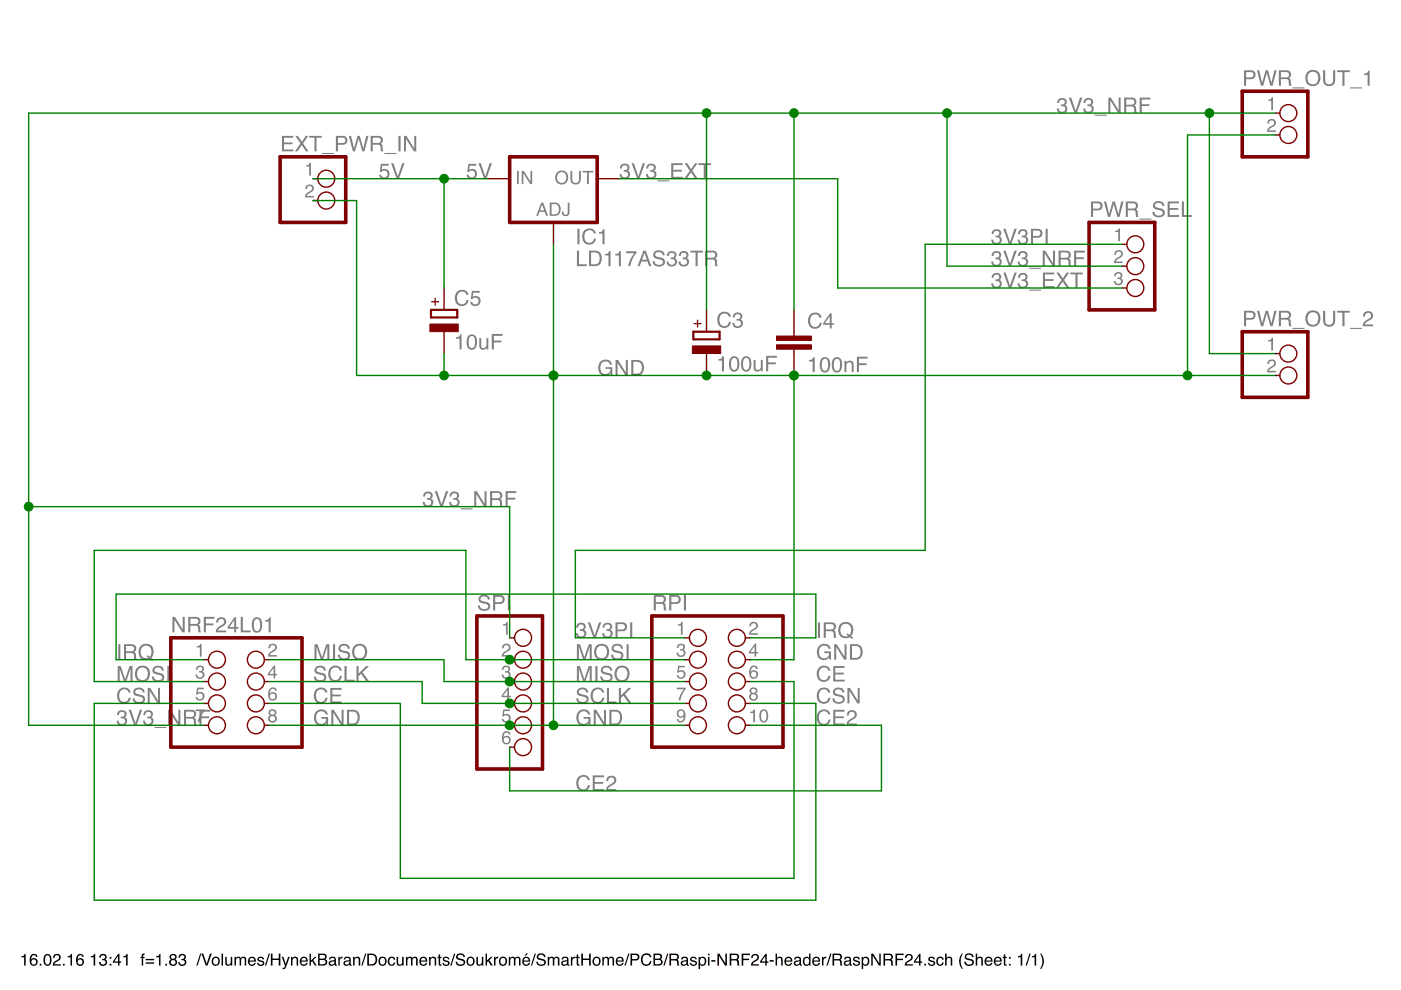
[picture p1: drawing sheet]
<svg xmlns="http://www.w3.org/2000/svg" width="297mm" height="210mm" viewBox="0 0 297 210" stroke-linecap="round" stroke-linejoin="round" font-family="sans-serif">
<path d="M4.5 202.7l.5-.1 .2-.3h.2v2.4h-.3v-1.7h-.6zM6.7 202.4a.73 .73 0 0 1 .8-.1 .73 .73 0 0 1 .4 .6h-.3a.51 .51 0 0 0-.6-.4 .51 .51 0 0 0-.4 .7v.2a.82 .82 0 0 1 1.2 .2 .82 .82 0 0 1-.3 1.2 .82 .82 0 0 1-1.1-.5l-.1-1.2zM6.7 204a.53 .53 0 0 0 1 0 .53 .53 0 0 0-1 0zM8.4 204.3h.4v.4h-.4zM9.6 202.4a.91 .91 0 0 1 1 .1 .91 .91 0 0 1 .3 1 .9 .9 0 0 1-.3 1.1 .9 .9 0 0 1-1.2-.2 1.91 1.91 0 0 1 .2-2zM9.8 202.6a1.65 1.65 0 0 0 .1 1.9h.2a1.25 1.25 0 0 0 .2-1.9zM11.5 202.4a.81 .81 0 0 1 1.3 .2 .81 .81 0 0 1-.6 1.2l-.7 .6h1.4v.3h-1.7a1.39 1.39 0 0 1 1.1-1.3 .5 .5 0 0 0 .2-.6 .5 .5 0 0 0-.6-.3 .5 .5 0 0 0-.3 .6h-.4zM13.3 204.3h.4v.4h-.4zM14.4 202.7l.4-.1 .2-.3h.3v2.4h-.4v-1.7h-.5zM16.5 202.4a.73 .73 0 0 1 .8-.1 .73 .73 0 0 1 .5 .6h-.3a.51 .51 0 0 0-.7-.4 .51 .51 0 0 0-.3 .7l-.1 .2a.82 .82 0 0 1 1.3 .2 .82 .82 0 0 1-.3 1.2 .82 .82 0 0 1-1.2-.5v-1.2zM16.5 204a.53 .53 0 0 0 1 0 .53 .53 0 0 0-1 0zM19.3 202.7l.4-.1 .2-.3h.3v2.4h-.3v-1.7h-.6zM21.3 202.4a.72 .72 0 0 1 1-.1 .72 .72 0 0 1 .1 1.1h-.1a.8 .8 0 0 1 .2 1.2 .8 .8 0 0 1-1.2 .1l-.3-.7h.3a.51 .51 0 0 0 .4 .6 .51 .51 0 0 0 .6-.5 .51 .51 0 0 0-.5-.5l-.1-.3a.45 .45 0 0 0 .6-.3 .45 .45 0 0 0-.3-.5 .45 .45 0 0 0-.6 .2v.4h-.4zM23.3 202.9h.3v.4h-.3zM23.3 204.3h.3v.4h-.3zM25 202.7l-.8 1.1h.8zM25.1 202.2h.2v1.6h.4v.3h-.4v.6h-.3v-.6h-1.1v-.3zM26.1 202.7l.5-.1 .2-.3h.3v2.4h-.4v-1.7h-.6zM30.1 202.3l.6-.1v.2l-.3 .1v.1v.3h.3v.2h-.3v1.6h-.4v-1.6h-.2v-.2h.2zM30.9 203.3h1.8v.3h-1.8zM30.9 204h1.8v.3h-1.8zM33.1 202.7l.5-.1 .2-.3h.2v2.4h-.3v-1.7h-.6zM35.1 204.3h.3v.4h-.3zM36.3 202.9a.42 .42 0 0 0 .8 0 .42 .42 0 0 0-.8 0zM36.2 204.1a.51 .51 0 0 0 1 0 .51 .51 0 0 0-1 0zM36.1 202.4a.7 .7 0 0 1 1.1-.1 .7 .7 0 0 1-.1 1.1 .77 .77 0 0 1 .2 1.1 .77 .77 0 0 1-1.2 .1 .77 .77 0 0 1 .2-1.2l-.4-.5zM38.1 202.4a.72 .72 0 0 1 1-.1 .72 .72 0 0 1 .1 1.1h-.1a.8 .8 0 0 1 .2 1.2 .8 .8 0 0 1-1.2 .1l-.3-.7h.3a.51 .51 0 0 0 .4 .6 .51 .51 0 0 0 .6-.5 .51 .51 0 0 0-.5-.5l-.1-.3a.45 .45 0 0 0 .6-.3 .45 .45 0 0 0-.3-.5 .45 .45 0 0 0-.6 .2v.4h-.4zM42.4 202.2h.3l-.8 2.5h-.3zM42.7 202.2h.4l.7 2.1 .7-2.1h.4l-.9 2.5h-.4zM45.4 203.2a.66 .66 0 0 0-.2 .9 .66 .66 0 0 0 1 .2 .67 .67 0 0 0 .1-.9 .67 .67 0 0 0-.9-.2zM45.1 203.1a.92 .92 0 0 1 1.3 .1 .92 .92 0 0 1 0 1.3 .92 .92 0 0 1-1.3 0l-.2-.7zM47 202.2h.3v2.5h-.3zM47.7 202.9h.4v1.2a.47 .47 0 0 0 .6 .4 .47 .47 0 0 0 .2-.7v-.9h.3v1.8h-.3v-.2a.64 .64 0 0 1-.7 .3 .64 .64 0 0 1-.5-.7zM49.7 202.9h.3v.2a.6 .6 0 0 1 1.1 0 .62 .62 0 0 1 .7-.2 .62 .62 0 0 1 .4 .6v1.2h-.3v-1.3a.4 .4 0 0 0-.5-.3 .4 .4 0 0 0-.3 .5v1.1h-.3v-1.2a.42 .42 0 0 0-.5-.4 .42 .42 0 0 0-.3 .6v1h-.3zM52.8 203.1a.85 .85 0 0 1 1-.2 .85 .85 0 0 1 .5 1h-1.4a.53 .53 0 0 0 .4 .6 .53 .53 0 0 0 .6-.4h.3a.9 .9 0 0 1-1.3 .6 .9 .9 0 0 1-.2-1.4zM53.1 203.3l-.2 .4h1l-.3-.6zM54.8 203a.74 .74 0 0 1 1.2 .4h-.3a.39 .39 0 0 0-.4-.3 .39 .39 0 0 0-.4 .3l.2 .2a.79 .79 0 0 1 .9 .7 .8 .8 0 0 1-.8 .5 .8 .8 0 0 1-.7-.7h.3a.45 .45 0 0 0 .5 .4 .45 .45 0 0 0 .4-.4l-.1-.1a.93 .93 0 0 1-1-.7zM57 202.2h.2l-.8 2.5h-.2zM57.4 202.2h.4v1h1.3v-1h.3v2.5h-.3v-1.2h-1.3v1.2h-.4zM59.7 202.9h.4l.5 1.5 .5-1.5h.3l-.7 2a.61 .61 0 0 1-.8 .6v-.3h.3l.2-.4zM61.7 202.9h.3v.2a.66 .66 0 0 1 .8-.2 .66 .66 0 0 1 .4 .6v1.2h-.3v-1.1a.46 .46 0 0 0-.6-.5 .46 .46 0 0 0-.3 .7v.9h-.3zM63.8 203.1a.85 .85 0 0 1 1-.2 .85 .85 0 0 1 .5 1h-1.4a.53 .53 0 0 0 .4 .6 .53 .53 0 0 0 .6-.4h.3a.9 .9 0 0 1-1.3 .6 .9 .9 0 0 1-.2-1.4zM64.1 203.3l-.2 .4h1l-.3-.6zM65.6 202.2h.3v1.5l.8-.8h.4l-.7 .7 .8 1.1h-.4l-.6-.9-.3 .2v.7h-.3zM67.8 202.5v.8h.6a.41 .41 0 0 0 .5-.4 .41 .41 0 0 0-.5-.4zM67.8 203.5v.9h.7a.46 .46 0 0 0 .5-.5 .46 .46 0 0 0-.5-.4zM67.4 202.2h1.1a.63 .63 0 0 1 .7 .4 .63 .63 0 0 1-.3 .8 .72 .72 0 0 1 .5 .8 .72 .72 0 0 1-.9 .5h-1.1zM70 204.1a.44 .44 0 0 0 .6 .4 .44 .44 0 0 0 .2-.7zM69.9 203.1a.8 .8 0 0 1 1.3 .2v1.1l.2 .1v.2h-.3l-.2-.2a.63 .63 0 0 1-.9 .3 .63 .63 0 0 1 0-1l.9-.3a.42 .42 0 0 0-.4-.4 .42 .42 0 0 0-.4 .3h-.3zM71.7 202.9h.3v.3l.4-.3 .2-.1v.4a.5 .5 0 0 0-.6 .5v1h-.3zM73.2 204.1a.44 .44 0 0 0 .6 .4 .44 .44 0 0 0 .2-.7zM73 203.1a.8 .8 0 0 1 1.4 .2v1.1l.2 .1v.2h-.4l-.1-.2a.63 .63 0 0 1-1 .3 .63 .63 0 0 1 0-1l.9-.3a.42 .42 0 0 0-.3-.4 .42 .42 0 0 0-.5 .3h-.3zM74.9 202.9h.3v.2a.66 .66 0 0 1 .7-.2 .66 .66 0 0 1 .5 .6v1.2h-.3v-1.1a.46 .46 0 0 0-.6-.5 .46 .46 0 0 0-.3 .7v.9h-.3zM77.4 202.2h.3l-.8 2.5h-.3zM78.2 202.5v1.9h.6a.99 .99 0 0 0 .8-.9 .99 .99 0 0 0-.8-1zM77.9 202.2h1a1.29 1.29 0 0 1 1.1 1.3 1.29 1.29 0 0 1-1.1 1.2h-1zM80.8 203.2a.66 .66 0 0 0-.2 .9 .66 .66 0 0 0 .9 .2 .67 .67 0 0 0 .1-.9 .67 .67 0 0 0-.8-.2zM80.5 203.1a.92 .92 0 0 1 1.2 .1 .92 .92 0 0 1 0 1.3 .92 .92 0 0 1-1.2 0l-.3-.7zM82.4 203.1a.76 .76 0 0 1 .9-.3 .76 .76 0 0 1 .5 .7h-.3a.51 .51 0 0 0-.7-.4 .51 .51 0 0 0-.3 .8 .49 .49 0 0 0 .4 .6 .49 .49 0 0 0 .6-.4h.3a.83 .83 0 0 1-1.1 .6 .83 .83 0 0 1-.5-1.1zM84.1 202.9h.3v1.2a.47 .47 0 0 0 .6 .4 .47 .47 0 0 0 .3-.7v-.9h.3v1.8h-.3v-.2a.64 .64 0 0 1-.7 .3 .64 .64 0 0 1-.5-.7zM86.1 202.9h.3v.2a.6 .6 0 0 1 1 0 .62 .62 0 0 1 .7-.2 .62 .62 0 0 1 .5 .6v1.2h-.4v-1.3a.4 .4 0 0 0-.5-.3 .4 .4 0 0 0-.2 .5v1.1h-.4v-1.2a.42 .42 0 0 0-.5-.4 .42 .42 0 0 0-.2 .6v1h-.3zM89.1 203.1a.85 .85 0 0 1 1.1-.2 .85 .85 0 0 1 .4 1h-1.4a.53 .53 0 0 0 .4 .6 .53 .53 0 0 0 .7-.4h.3a.9 .9 0 0 1-1.3 .6 .9 .9 0 0 1-.3-1.4zM89.4 203.3l-.2 .4h1.1l-.4-.6zM91 202.9h.3v.2a.66 .66 0 0 1 .7-.2 .66 .66 0 0 1 .5 .6v1.2h-.3v-1.1a.46 .46 0 0 0-.6-.5 .46 .46 0 0 0-.3 .7v.9h-.3zM93 202.4h.3v.5h.3v.2h-.3v1.2l.3 .2v.2a.44 .44 0 0 1-.6-.3v-1.3h-.2v-.2h.2zM94.1 203a.74 .74 0 0 1 1.2 .4h-.3a.39 .39 0 0 0-.4-.3 .39 .39 0 0 0-.4 .3l.2 .2a.79 .79 0 0 1 .9 .7 .8 .8 0 0 1-.8 .5 .8 .8 0 0 1-.7-.7h.3a.45 .45 0 0 0 .5 .4 .45 .45 0 0 0 .4-.4l-.1-.1a.93 .93 0 0 1-1-.7zM96.3 202.2h.2l-.8 2.5h-.2zM96.9 202.3a1 1 0 0 1 1.7 .6h-.4a.59 .59 0 0 0-.6-.5 .59 .59 0 0 0-.5 .6l.2 .2a1.22 1.22 0 0 1 1.3 .8 1.03 1.03 0 0 1-1 .8 1.03 1.03 0 0 1-1-.9h.3a.67 .67 0 0 0 .7 .6 .67 .67 0 0 0 .7-.6l-.1-.1a2.06 2.06 0 0 1-1.5-.7v-.4zM99.5 203.2a.66 .66 0 0 0-.3 .9 .66 .66 0 0 0 1 .2 .67 .67 0 0 0 .1-.9 .67 .67 0 0 0-.8-.2zM99.1 203.1a.92 .92 0 0 1 1.3 .1 .92 .92 0 0 1 0 1.3 .92 .92 0 0 1-1.3 0l-.2-.7zM101 202.9h.3v1.2a.47 .47 0 0 0 .6 .4 .47 .47 0 0 0 .3-.7v-.9h.3v1.8h-.3v-.2a.64 .64 0 0 1-.7 .3 .64 .64 0 0 1-.5-.7zM103 202.2h.3v1.5l.8-.8h.3l-.7 .7 .8 1.1h-.4l-.6-.9-.2 .2v.7h-.3zM104.7 202.9h.3v.3l.4-.3 .2-.1v.4a.5 .5 0 0 0-.6 .5v1h-.3zM106.3 203.2a.66 .66 0 0 0-.2 .9 .66 .66 0 0 0 1 .2 .67 .67 0 0 0 .1-.9 .67 .67 0 0 0-.9-.2zM106 203.1a.92 .92 0 0 1 1.3 .1 .92 .92 0 0 1 0 1.3 .92 .92 0 0 1-1.3 0l-.2-.7zM107.9 202.9h.3v.2a.6 .6 0 0 1 1 0 .62 .62 0 0 1 .7-.2 .62 .62 0 0 1 .5 .6v1.2h-.4v-1.3a.4 .4 0 0 0-.5-.3 .4 .4 0 0 0-.2 .5v1.1h-.3v-1.2a.42 .42 0 0 0-.6-.4 .42 .42 0 0 0-.2 .6v1h-.3zM111 203.1a.85 .85 0 0 1 1-.2 .85 .85 0 0 1 .4 1h-1.4a.53 .53 0 0 0 .4 .6 .53 .53 0 0 0 .7-.4h.3a.9 .9 0 0 1-1.3 .6 .9 .9 0 0 1-.3-1.4zM111.2 203.3l-.1 .4h1l-.4-.6zM111.6 202.1h.3l-.4 .5h-.3zM113.4 202.2h.2l-.8 2.5h-.2zM114 202.3a1 1 0 0 1 1.7 .6h-.4a.59 .59 0 0 0-.6-.5 .59 .59 0 0 0-.5 .6l.2 .2a1.22 1.22 0 0 1 1.3 .8 1.03 1.03 0 0 1-1 .8 1.03 1.03 0 0 1-1-.9h.3a.67 .67 0 0 0 .7 .6 .67 .67 0 0 0 .7-.6l-.1-.1a2.06 2.06 0 0 1-1.5-.7v-.4zM116.1 202.9h.3v.2a.6 .6 0 0 1 1.1 0 .62 .62 0 0 1 .7-.2 .62 .62 0 0 1 .4 .6v1.2h-.3v-1.3a.4 .4 0 0 0-.5-.3 .4 .4 0 0 0-.3 .5v1.1h-.3v-1.2a.42 .42 0 0 0-.5-.4 .42 .42 0 0 0-.3 .6v1h-.3zM119.3 204.1a.44 .44 0 0 0 .6 .4 .44 .44 0 0 0 .2-.7zM119.2 203.1a.8 .8 0 0 1 1.3 .2v1.1l.2 .1v.2h-.3l-.2-.2a.63 .63 0 0 1-.9 .3 .63 .63 0 0 1 0-1l.9-.3a.42 .42 0 0 0-.4-.4 .42 .42 0 0 0-.4 .3h-.3zM121 202.9h.3v.3l.4-.3 .2-.1v.4a.5 .5 0 0 0-.5 .5v1h-.4zM122.3 202.4h.3v.5h.3v.2h-.3v1.2l.3 .2v.2a.44 .44 0 0 1-.6-.3v-1.3h-.3v-.2h.3zM123.2 202.2h.4v1h1.3v-1h.4v2.5h-.4v-1.2h-1.3v1.2h-.4zM126.2 203.2a.66 .66 0 0 0-.2 .9 .66 .66 0 0 0 .9 .2 .67 .67 0 0 0 .1-.9 .67 .67 0 0 0-.8-.2zM125.9 203.1a.92 .92 0 0 1 1.2 .1 .92 .92 0 0 1 0 1.3 .92 .92 0 0 1-1.3 0l-.2-.7zM127.7 202.9h.3v.2a.6 .6 0 0 1 1.1 0 .62 .62 0 0 1 .7-.2 .62 .62 0 0 1 .4 .6v1.2h-.3v-1.3a.4 .4 0 0 0-.5-.3 .4 .4 0 0 0-.3 .5v1.1h-.3v-1.2a.42 .42 0 0 0-.5-.4 .42 .42 0 0 0-.3 .6v1h-.3zM130.8 203.1a.85 .85 0 0 1 1-.2 .85 .85 0 0 1 .4 1h-1.3a.53 .53 0 0 0 .4 .6 .53 .53 0 0 0 .6-.4h.3a.9 .9 0 0 1-1.3 .6 .9 .9 0 0 1-.2-1.4zM131 203.3l-.1 .4h1l-.3-.6zM133.2 202.2h.3l-.8 2.5h-.3zM133.7 202.2h1.1a.73 .73 0 0 1 .8 .7 .73 .73 0 0 1-.8 .8h-.8v1h-.3zM134 202.5v.9h.7a.45 .45 0 0 0 .5-.5 .45 .45 0 0 0-.5-.4zM136.2 202.5a1.1 1.1 0 0 1 1.1-.4 1.1 1.1 0 0 1 .8 .8h-.3a.82 .82 0 0 0-1.1-.4 .82 .82 0 0 0-.5 1 .8 .8 0 0 0 .7 1 .8 .8 0 0 0 .9-.7h.3a1.17 1.17 0 0 1-1.4 .9 1.17 1.17 0 0 1-.8-1.5zM138.9 202.5v.8h.6a.41 .41 0 0 0 .5-.4 .41 .41 0 0 0-.5-.4zM138.9 203.5v.9h.7a.46 .46 0 0 0 .6-.5 .46 .46 0 0 0-.6-.4zM138.5 202.2h1.1a.63 .63 0 0 1 .7 .4 .63 .63 0 0 1-.3 .8 .72 .72 0 0 1 .5 .8 .72 .72 0 0 1-.9 .5h-1.1zM141.4 202.2h.3l-.8 2.5h-.3zM142.3 202.5v.9h.8a.44 .44 0 0 0 .5-.5 .44 .44 0 0 0-.5-.4zM141.9 202.2h1.2a.69 .69 0 0 1 .8 .4 .69 .69 0 0 1-.3 .9l.3 .3 .1 .9h-.4l-.1-.9-.4-.2h-.8v1.1h-.4zM144.7 204.1a.44 .44 0 0 0 .6 .4 .44 .44 0 0 0 .2-.7zM144.5 203.1a.8 .8 0 0 1 1.4 .2v1.1l.2 .1v.2h-.4l-.1-.2a.63 .63 0 0 1-1 .3 .63 .63 0 0 1 0-1l.9-.3a.42 .42 0 0 0-.3-.4 .42 .42 0 0 0-.5 .3h-.3zM146.5 203a.74 .74 0 0 1 1.2 .4h-.3a.39 .39 0 0 0-.4-.3 .39 .39 0 0 0-.3 .3l.1 .2a.79 .79 0 0 1 1 .7 .8 .8 0 0 1-.9 .5 .8 .8 0 0 1-.6-.7h.3a.45 .45 0 0 0 .4 .4 .45 .45 0 0 0 .4-.4v-.1a.93 .93 0 0 1-1.1-.7zM148.6 203.2a.71 .71 0 0 0-.2 .8 .71 .71 0 0 0 .7 .5 .72 .72 0 0 0 .3-.8 .72 .72 0 0 0-.7-.6zM148.1 202.9h.3v.2a.75 .75 0 0 1 .9-.2 .75 .75 0 0 1 .4 .9 .78 .78 0 0 1-.3 .9 .78 .78 0 0 1-1-.2v1h-.3zM150.1 202.9h.3v1.8h-.3zM150.1 202.2h.3v.3h-.3zM150.8 203.6h.9v.3h-.9zM152.1 202.2h.4l1.3 2v-2h.3v2.5h-.4l-1.3-2v2h-.3zM155 202.5v.9h.8a.44 .44 0 0 0 .6-.5 .44 .44 0 0 0-.5-.4zM154.7 202.2h1.2a.69 .69 0 0 1 .8 .4 .69 .69 0 0 1-.3 .9l.2 .3 .2 .9h-.4l-.1-.9-.5-.2h-.8v1.1h-.3zM157.2 202.2h1.8v.3h-1.4v.8h1.2v.3h-1.2v1.1h-.4zM159.6 202.4a.81 .81 0 0 1 1.2 .2 .81 .81 0 0 1-.5 1.2l-.7 .6h1.3v.3h-1.7a1.39 1.39 0 0 1 1.1-1.3 .5 .5 0 0 0 .2-.6 .5 .5 0 0 0-.6-.3 .5 .5 0 0 0-.3 .6h-.3zM162.2 202.7l-.8 1.1h.8zM162.3 202.2h.3v1.6h.3v.3h-.3v.6h-.4v-.6h-1v-.3zM163.2 203.6h.8v.3h-.8zM164.4 202.2h.3v.9a.65 .65 0 0 1 .8-.2 .65 .65 0 0 1 .4 .6v1.2h-.3v-1.1a.46 .46 0 0 0-.5-.5 .46 .46 0 0 0-.4 .6v1h-.3zM166.5 203.1a.85 .85 0 0 1 1.1-.2 .85 .85 0 0 1 .4 1h-1.4a.53 .53 0 0 0 .4 .6 .53 .53 0 0 0 .7-.4h.3a.9 .9 0 0 1-1.3 .6 .9 .9 0 0 1-.3-1.4zM166.8 203.3l-.2 .4h1.1l-.4-.6zM168.6 204.1a.44 .44 0 0 0 .6 .4 .44 .44 0 0 0 .3-.7zM168.5 203.1a.8 .8 0 0 1 1.3 .2v1.1l.2 .1v.2h-.3l-.2-.2a.63 .63 0 0 1-.9 .3 .63 .63 0 0 1 0-1l.9-.3a.42 .42 0 0 0-.4-.4 .42 .42 0 0 0-.4 .3h-.3zM170.7 203.3a.64 .64 0 0 0-.1 .9 .64 .64 0 0 0 .8 .1 .64 .64 0 0 0 .1-.8 .64 .64 0 0 0-.8-.2zM170.6 203l.6-.1 .3 .2v-.9h.3v2.5h-.2v-.2a.8 .8 0 0 1-1.1 .1 .8 .8 0 0 1-.3-1zM172.4 203.1a.85 .85 0 0 1 1.1-.2 .85 .85 0 0 1 .4 1h-1.4a.53 .53 0 0 0 .4 .6 .53 .53 0 0 0 .7-.4h.3a.9 .9 0 0 1-1.3 .6 .9 .9 0 0 1-.3-1.4zM172.7 203.3l-.2 .4h1.1l-.4-.6zM174.3 202.9h.3v.3l.3-.3 .3-.1v.4a.5 .5 0 0 0-.6 .5v1h-.3zM176 202.2h.3l-.8 2.5h-.3zM176.9 202.5v.9h.7a.44 .44 0 0 0 .6-.5 .44 .44 0 0 0-.5-.4zM176.5 202.2h1.2a.69 .69 0 0 1 .8 .4 .69 .69 0 0 1-.3 .9l.2 .3 .2 .9h-.4l-.1-.9-.5-.2h-.7v1.1h-.4zM179.3 204.1a.44 .44 0 0 0 .5 .4 .44 .44 0 0 0 .3-.7zM179.1 203.1a.8 .8 0 0 1 1.3 .2v1.1l.2 .1v.2h-.3l-.2-.2a.63 .63 0 0 1-.9 .3 .63 .63 0 0 1 0-1l.9-.3a.42 .42 0 0 0-.4-.4 .42 .42 0 0 0-.4 .3h-.3zM181.1 203a.74 .74 0 0 1 1.2 .4h-.3a.39 .39 0 0 0-.4-.3 .39 .39 0 0 0-.4 .3l.2 .2a.79 .79 0 0 1 .9 .7 .8 .8 0 0 1-.8 .5 .8 .8 0 0 1-.7-.7h.3a.45 .45 0 0 0 .5 .4 .45 .45 0 0 0 .4-.4l-.1-.1a.93 .93 0 0 1-1-.7zM183.2 203.2a.71 .71 0 0 0-.2 .8 .71 .71 0 0 0 .7 .5 .72 .72 0 0 0 .3-.8 .72 .72 0 0 0-.7-.6zM182.7 202.9h.3v.2a.75 .75 0 0 1 .9-.2 .75 .75 0 0 1 .4 .9 .78 .78 0 0 1-.3 .9 .78 .78 0 0 1-1-.2v1h-.3zM184.7 202.2h.4l1.3 2v-2h.3v2.5h-.4l-1.3-2v2h-.3zM187.7 202.5v.9h.8a.44 .44 0 0 0 .5-.5 .44 .44 0 0 0-.5-.4zM187.3 202.2h1.2a.69 .69 0 0 1 .8 .4 .69 .69 0 0 1-.3 .9l.2 .3 .2 .9h-.4l-.1-.9-.5-.2h-.7v1.1h-.4zM189.9 202.2h1.7v.3h-1.4v.8h1.2v.3h-1.2v1.1h-.3zM192.2 202.4a.81 .81 0 0 1 1.2 .2 .81 .81 0 0 1-.5 1.2l-.7 .6h1.3v.3h-1.7a1.39 1.39 0 0 1 1.1-1.3 .5 .5 0 0 0 .2-.6 .5 .5 0 0 0-.6-.3 .5 .5 0 0 0-.3 .6h-.3zM194.8 202.7l-.7 1.1h.7zM194.9 202.2h.3v1.6h.3v.3h-.3v.6h-.3v-.6h-1.1v-.3zM195.9 204.3h.4v.4h-.4zM197 203a.74 .74 0 0 1 1.2 .4h-.3a.39 .39 0 0 0-.4-.3 .39 .39 0 0 0-.4 .3l.2 .2a.79 .79 0 0 1 .9 .7 .8 .8 0 0 1-.8 .5 .8 .8 0 0 1-.7-.7h.3a.45 .45 0 0 0 .5 .4 .45 .45 0 0 0 .4-.4v-.1a.93 .93 0 0 1-1.1-.7zM198.7 203.1a.76 .76 0 0 1 .8-.3 .76 .76 0 0 1 .6 .7h-.3a.51 .51 0 0 0-.7-.4 .51 .51 0 0 0-.3 .8 .49 .49 0 0 0 .4 .6 .49 .49 0 0 0 .6-.4h.3a.83 .83 0 0 1-1.1 .6 .83 .83 0 0 1-.5-1.1zM200.4 202.2h.3v.9a.65 .65 0 0 1 .8-.2 .65 .65 0 0 1 .4 .6v1.2h-.3v-1.1a.46 .46 0 0 0-.6-.5 .46 .46 0 0 0-.3 .6v1h-.3zM203.9 202.1h.3a3.1 3.1 0 0 0 0 3.3h-.2a2.6 2.6 0 0 1-.1-3.3zM204.8 202.3a1 1 0 0 1 1.6 .6h-.3a.59 .59 0 0 0-.6-.5 .59 .59 0 0 0-.6 .6l.2 .2a1.22 1.22 0 0 1 1.4 .8 1.03 1.03 0 0 1-1.1 .8 1.03 1.03 0 0 1-.9-.9h.3a.67 .67 0 0 0 .7 .6 .67 .67 0 0 0 .6-.6l-.1-.1a2.06 2.06 0 0 1-1.4-.7v-.4zM206.9 202.2h.3v.9a.65 .65 0 0 1 .7-.2 .65 .65 0 0 1 .5 .6v1.2h-.3v-1.1a.46 .46 0 0 0-.6-.5 .46 .46 0 0 0-.3 .6v1h-.3zM209 203.1a.85 .85 0 0 1 1-.2 .85 .85 0 0 1 .4 1h-1.3a.53 .53 0 0 0 .4 .6 .53 .53 0 0 0 .6-.4h.3a.9 .9 0 0 1-1.3 .6 .9 .9 0 0 1-.3-1.4zM209.2 203.3l-.1 .4h1l-.3-.6zM210.9 203.1a.85 .85 0 0 1 1.1-.2 .85 .85 0 0 1 .4 1h-1.4a.53 .53 0 0 0 .4 .6 .53 .53 0 0 0 .7-.4h.3a.9 .9 0 0 1-1.3 .6 .9 .9 0 0 1-.3-1.4zM211.2 203.3l-.2 .4h1.1l-.4-.6zM212.8 202.4h.3v.5h.3v.2h-.3v1.2l.3 .2v.2a.44 .44 0 0 1-.6-.3v-1.3h-.2v-.2h.2zM213.9 202.9h.4v.4h-.4zM213.9 204.3h.4v.4h-.4zM215.8 202.7l.5-.1 .2-.3h.2v2.4h-.3v-1.7h-.6zM218.3 202.2h.2l-.8 2.5h-.2zM218.8 202.7l.4-.1 .2-.3h.3v2.4h-.3v-1.7h-.6zM220.5 202.1h.2l.4 .6a2.54 2.54 0 0 1-.4 2.7h-.2a3.1 3.1 0 0 0 0-3.3z" fill="#000"/>
<g fill="#808080">
<path d="M143.7 132.4l.5-.1 .3-.4h.2v2.7h-.3v-2h-.7z"/>
<path d="M159.2 132a.9 .9 0 0 1 1.4 .3 .9 .9 0 0 1-.6 1.2l-.6 .4-.2 .4h1.5v.3h-1.9a1.54 1.54 0 0 1 1.2-1.5 .55 .55 0 0 0 .3-.7 .55 .55 0 0 0-.7-.2 .55 .55 0 0 0-.4 .6h-.3z"/>
<path d="M143.8 136.6a.82 .82 0 0 1 1.1-.1 .82 .82 0 0 1 .2 1.1l-.2 .2a.86 .86 0 0 1 .3 1.1 .86 .86 0 0 1-1.1 .4l-.4-.3-.2-.4-.1-.2h.4a.57 .57 0 0 0 .5 .7 .57 .57 0 0 0 .6-.6 .57 .57 0 0 0-.6-.5l-.1-.4a.5 .5 0 0 0 .7-.2 .5 .5 0 0 0-.3-.7 .5 .5 0 0 0-.7 .3l-.1 .4h-.3z"/>
<path d="M143.8 141.2h1.4v.3h-1.2l-.1 .8a.94 .94 0 0 1 1.4 .4 .94 .94 0 0 1-.7 1.3 .94 .94 0 0 1-1.1-.8h.3a.61 .61 0 0 0 .9 .3 .61 .61 0 0 0 .1-1 .61 .61 0 0 0-.9 .2l-.3-.1z"/>
<path d="M143.5 145.8h1.9v.3l-.8 1.4-.3 1h-.4l.2-.8 .9-1.6h-1.5z"/>
<path d="M41.7 137l.5-.1 .3-.4h.2v2.7h-.3v-1.9h-.7z"/>
<path d="M57.2 136.6a.9 .9 0 0 1 1.4 .3 .9 .9 0 0 1-.6 1.3l-.6 .3-.2 .4h1.5v.3h-1.9a1.54 1.54 0 0 1 1.2-1.4 .55 .55 0 0 0 .3-.7 .55 .55 0 0 0-.7-.3 .55 .55 0 0 0-.4 .7h-.3z"/>
<path d="M41.8 141.3a.82 .82 0 0 1 1.1-.1 .82 .82 0 0 1 .2 1l-.2 .2a.86 .86 0 0 1 .3 1.2 .86 .86 0 0 1-1.1 .3l-.4-.2-.2-.4-.1-.3h.4a.57 .57 0 0 0 .5 .7 .57 .57 0 0 0 .6-.5 .57 .57 0 0 0-.6-.6l-.1-.3a.5 .5 0 0 0 .7-.3 .5 .5 0 0 0-.3-.6 .5 .5 0 0 0-.7 .3v.3h-.4z"/>
<path d="M41.8 145.8h1.4v.3h-1.2l-.1 .8a.94 .94 0 0 1 1.4 .4 .94 .94 0 0 1-.7 1.3 .94 .94 0 0 1-1.1-.8h.3a.61 .61 0 0 0 .9 .3 .61 .61 0 0 0 .1-1 .61 .61 0 0 0-.9 .2h-.3z"/>
<path d="M41.5 150.4h1.9v.3l-.8 1.4-.3 1h-.4l.2-.8 .9-1.5h-1.5z"/>
<path d="M236.4 48.9l.6-.1 .2-.4h.2v2.7h-.3v-1.9h-.7z"/>
<path d="M236.6 53.2a.9 .9 0 0 1 1.4 .2 .9 .9 0 0 1-.6 1.3l-.6 .4-.2 .4h1.5v.3h-1.9a1.54 1.54 0 0 1 1.2-1.5 .55 .55 0 0 0 .2-.7 .55 .55 0 0 0-.7-.3 .55 .55 0 0 0-.3 .7h-.3z"/>
<path d="M236.5 57.8a.82 .82 0 0 1 1.1-.1 .82 .82 0 0 1 .2 1.1l-.2 .2a.86 .86 0 0 1 .3 1.1 .86 .86 0 0 1-1.1 .4l-.4-.3-.2-.4v-.2h.3a.57 .57 0 0 0 .5 .7 .57 .57 0 0 0 .6-.6 .57 .57 0 0 0-.6-.6l-.1-.3a.5 .5 0 0 0 .7-.2 .5 .5 0 0 0-.3-.7 .5 .5 0 0 0-.7 .3v.4h-.4z"/>
<path d="M64.9 35l.5-.1 .2-.4h.3v2.7h-.3v-1.9h-.7z"/>
<path d="M65 39.3a.9 .9 0 0 1 1.5 .2 .9 .9 0 0 1-.7 1.3l-.5 .4-.3 .3h1.5v.4h-1.8a1.54 1.54 0 0 1 1.2-1.5 .55 .55 0 0 0 .2-.7 .55 .55 0 0 0-.7-.3 .55 .55 0 0 0-.3 .7h-.4z"/>
<path d="M268.9 21.1l.5-.1 .2-.4h.3v2.7h-.4v-1.9h-.6z"/>
<path d="M269 25.4a.9 .9 0 0 1 1.4 .2 .9 .9 0 0 1-.6 1.3l-.5 .4-.3 .3h1.5v.4h-1.9a1.54 1.54 0 0 1 1.3-1.5 .55 .55 0 0 0 .2-.7 .55 .55 0 0 0-.7-.3 .55 .55 0 0 0-.3 .7h-.4z"/>
<path d="M268.9 72.1l.5-.1 .2-.4h.3v2.7h-.4v-1.9h-.6z"/>
<path d="M269 76.4a.9 .9 0 0 1 1.4 .2 .9 .9 0 0 1-.6 1.3l-.5 .4-.3 .3h1.5v.4h-1.9a1.54 1.54 0 0 1 1.3-1.5 .55 .55 0 0 0 .2-.7 .55 .55 0 0 0-.7-.3 .55 .55 0 0 0-.3 .7h-.4z"/>
<path d="M106.6 132.4l.6-.1 .2-.4h.2v2.7h-.3v-2h-.7z"/>
<path d="M106.8 136.6a.9 .9 0 0 1 1.4 .3 .9 .9 0 0 1-.6 1.3l-.6 .3-.2 .4h1.5v.3h-1.9a1.54 1.54 0 0 1 1.2-1.4 .55 .55 0 0 0 .2-.7 .55 .55 0 0 0-.7-.3 .55 .55 0 0 0-.3 .7h-.4z"/>
<path d="M106.7 141.3a.82 .82 0 0 1 1.1-.1 .82 .82 0 0 1 .2 1l-.2 .2a.86 .86 0 0 1 .3 1.2 .86 .86 0 0 1-1.1 .3l-.4-.2-.2-.4v-.3h.3a.57 .57 0 0 0 .5 .7 .57 .57 0 0 0 .6-.5 .57 .57 0 0 0-.6-.6l-.1-.3a.5 .5 0 0 0 .7-.3 .5 .5 0 0 0-.3-.6 .5 .5 0 0 0-.7 .3v.3h-.4z"/>
<path d="M106.7 150.4h1.4v.4h-1.2l-.1 .7a.94 .94 0 0 1 1.4 .5 .94 .94 0 0 1-.7 1.2 .94 .94 0 0 1-1.1-.8h.3a.61 .61 0 0 0 .9 .3 .61 .61 0 0 0 .1-.9 .61 .61 0 0 0-.9 .1h-.3z"/>
<path d="M122.3 53.1h.5v2.9h1.6v.4h-2.1zM125.3 53.5v2.5h.8a1.28 1.28 0 0 0 1.1-1.2 1.28 1.28 0 0 0-1.1-1.3zM124.9 53.1a2.74 2.74 0 0 1 2.2 .3 1.87 1.87 0 0 1-.5 3h-1.7zM128.3 53.9l.6-.2 .2-.5h.3v3.2h-.4v-2.2h-.7zM130.5 53.9l.6-.2 .2-.5h.3v3.2h-.4v-2.2h-.7zM132.7 53.3h2.3v.3l-1 1.6-.4 1.2h-.4a5.9 5.9 0 0 1 1.3-2.7h-1.8zM136.6 53.6l-.5 1.5h1zM136.4 53.1h.5l1.2 3.3h-.5l-.3-1h-1.3l-.4 1h-.4zM138.8 53.3a1.29 1.29 0 0 1 2.1 .8h-.4a.78 .78 0 0 0-.8-.7 .78 .78 0 0 0-.8 .7l.3 .3a1.98 1.98 0 0 1 1.8 .8 1.29 1.29 0 0 1-.7 1.2 1.29 1.29 0 0 1-1.4-.1 1.04 1.04 0 0 1-.5-.9h.4a.92 .92 0 0 0 .8 .7 .92 .92 0 0 0 1-.5l-.1-.2a2.21 2.21 0 0 0-1.5-.6l-.4-.3-.1-.4zM141.7 53.5a.99 .99 0 0 1 1.2-.2 .99 .99 0 0 1 .5 1.1l-.4 .3a.95 .95 0 0 1 .5 1.2 .95 .95 0 0 1-1.1 .6 .98 .98 0 0 1-1.1-1.1h.4a.66 .66 0 0 0 .9 .8 .66 .66 0 0 0 .2-1.2l-.6-.1v-.3a.57 .57 0 0 0 .8-.7 .57 .57 0 0 0-1-.2l-.2 .6h-.4zM144.2 53.5a.99 .99 0 0 1 1.2-.2 .99 .99 0 0 1 .5 1.1l-.3 .3a.95 .95 0 0 1 .4 1.2 .95 .95 0 0 1-1.1 .6 .98 .98 0 0 1-1-1.1h.4a.66 .66 0 0 0 .9 .8 .66 .66 0 0 0 .1-1.2l-.6-.1 .1-.3a.57 .57 0 0 0 .7-.7 .57 .57 0 0 0-.9-.2l-.3 .6h-.4zM146.4 53.1h2.6v.4h-1.1v2.9h-.4v-2.9h-1.1zM149.9 53.5v1.1h1.1a.57 .57 0 0 0 .6-.5 .57 .57 0 0 0-.6-.6zM149.5 53.1h1.5a.9 .9 0 0 1 1 .6 .9 .9 0 0 1-.4 1.1 1.78 1.78 0 0 1 .5 1.5l.1 .1h-.5l-.2-1.1-.2-.2-1.4-.1v1.4h-.4z"/>
<path d="M152.3 76.2l.6-.2 .3-.5h.3v3.2h-.4v-2.2h-.8zM155.1 75.7a1.18 1.18 0 0 1 1.3 .1 1.18 1.18 0 0 1 .4 1.3 1.24 1.24 0 0 1-.3 1.3 1.24 1.24 0 0 1-1.3 .3 2.24 2.24 0 0 1-.1-3zM155.3 76a2.13 2.13 0 0 0 .1 2.4 .88 .88 0 0 0 .9-1.3v-.6a.59 .59 0 0 0-.4-.6 .59 .59 0 0 0-.6 .1zM157.6 75.7a1.18 1.18 0 0 1 1.4 .1 1.18 1.18 0 0 1 .3 1.3 1.24 1.24 0 0 1-.3 1.3 1.24 1.24 0 0 1-1.3 .3 2.24 2.24 0 0 1-.1-3zM157.8 76a2.13 2.13 0 0 0 .2 2.4 .88 .88 0 0 0 .9-1.3l-.1-.6a.59 .59 0 0 0-.3-.6 .59 .59 0 0 0-.7 .1zM159.8 76.3h.4v1.6a.56 .56 0 0 0 .7 .5 .56 .56 0 0 0 .4-.7v-1.4h.4v2.4h-.4v-.3a.83 .83 0 0 1-.9 .4 .83 .83 0 0 1-.6-.8zM162.4 75.4h2.3v.4h-1.8v1h1.6v.4h-1.6v1.5h-.5z"/>
<path d="M171.6 76.3l.6-.1 .2-.5h.3v3.2h-.4v-2.3h-.7zM174.3 75.9a1.18 1.18 0 0 1 1.3 .1 1.18 1.18 0 0 1 .4 1.3 1.24 1.24 0 0 1-.3 1.3 1.24 1.24 0 0 1-1.3 .3 2.24 2.24 0 0 1-.1-3zM174.5 76.2a2.13 2.13 0 0 0 .2 2.4 .88 .88 0 0 0 .9-1.3l-.1-.6a.59 .59 0 0 0-.3-.6 .59 .59 0 0 0-.7 .1zM176.9 75.9a1.18 1.18 0 0 1 1.3 .1 1.18 1.18 0 0 1 .3 1.3 1.24 1.24 0 0 1-.3 1.3 1.24 1.24 0 0 1-1.3 .3 2.24 2.24 0 0 1 0-3zM177.1 76.2a2.13 2.13 0 0 0 .1 2.4 .88 .88 0 0 0 .9-1.3v-.6a.59 .59 0 0 0-.4-.6 .59 .59 0 0 0-.6 .1zM179 76.5h.4v.4a.85 .85 0 0 1 1-.4 .85 .85 0 0 1 .6 .9v1.5h-.4v-1.5a.59 .59 0 0 0-.7-.6 .59 .59 0 0 0-.5 .9v1.2h-.4zM181.7 75.6h2.3v.4h-1.9v1h1.6v.4h-1.6v1.5h-.4z"/>
<path d="M96.7 71.5l.6-.1 .2-.5h.4v3.2h-.5v-2.3h-.7zM99.4 71.1a1.18 1.18 0 0 1 1.4 .1 1.18 1.18 0 0 1 .3 1.3 1.24 1.24 0 0 1-.3 1.3 1.24 1.24 0 0 1-1.3 .2 2.24 2.24 0 0 1-.1-2.9zM99.7 71.4a2.13 2.13 0 0 0 .1 2.4 .88 .88 0 0 0 .9-1.3l-.1-.6a.59 .59 0 0 0-.3-.6 .59 .59 0 0 0-.6 .1zM101.6 71.7h.4v1.6a.56 .56 0 0 0 .7 .5 .56 .56 0 0 0 .4-.7v-1.4h.4v2.4h-.3v-.4a.83 .83 0 0 1-1 .4 .83 .83 0 0 1-.6-.8zM104.3 70.8h2.2v.4h-1.8v1h1.6v.4h-1.6v1.5h-.4z"/>
<path d="M122.4 48.5h.5v3.3h-.5zM123.8 48.9a1.43 1.43 0 0 1 1.5-.5 1.43 1.43 0 0 1 1 1.1h-.4a1.05 1.05 0 0 0-1.3-.6 1.05 1.05 0 0 0-.7 1.3 1.03 1.03 0 0 0 .8 1.3 1.03 1.03 0 0 0 1.2-.9h.5a1.47 1.47 0 0 1-1.7 1.3 1.47 1.47 0 0 1-1.3-1.8l.1-.6zM127 49.2l.6-.1 .2-.5h.4v3.2h-.5v-2.3h-.7z"/>
<path d="M114.9 43.4l-.4 1.2h.9zM114.7 43h.5l1 2.8h-.4l-.3-.9h-1.1l-.3 .9h-.4zM116.9 43.3v2.1h.7a1.1 1.1 0 0 0 .9-1 1.1 1.1 0 0 0-.9-1.1zM116.6 43a2.35 2.35 0 0 1 1.8 .2 1.51 1.51 0 0 1-.7 2.6h-1.1zM120.4 43h.3v1.9a.82 .82 0 0 1-.8 .9 .82 .82 0 0 1-.8-.9h.4a.48 .48 0 0 0 .5 .6 .48 .48 0 0 0 .4-.7z"/>
<path d="M109.6 36.2h.4v2.8h-.4zM110.6 36.2h.5l1.4 2.3v-2.3h.3v2.8h-.4l-1.4-2.2v2.2h-.4z"/>
<path d="M118.2 36.4a1.44 1.44 0 0 1 1.9 .3 1.44 1.44 0 0 1-.1 2 1.44 1.44 0 0 1-1.9 0 1.77 1.77 0 0 1 .1-2.3zM118.4 36.8a1.13 1.13 0 0 0-.2 1.5 1.13 1.13 0 0 0 1.5 .3 1.14 1.14 0 0 0 .3-1.5 1.14 1.14 0 0 0-1.4-.5zM120.9 36.2h.4v1.8a.73 .73 0 0 0 .7 .8 .73 .73 0 0 0 .8-.8v-1.8h.4v1.6a1.12 1.12 0 0 1-1.2 1.3 1.12 1.12 0 0 1-1.1-1.3zM123.5 36.2h2.3v.4h-1v2.4h-.3v-2.4h-1z"/>
<path d="M152.5 66.6a1.43 1.43 0 0 1 1.4-.5 1.43 1.43 0 0 1 1.1 1.1h-.5a1.05 1.05 0 0 0-1.3-.7 1.05 1.05 0 0 0-.7 1.4 1.03 1.03 0 0 0 .8 1.2 1.03 1.03 0 0 0 1.3-.9h.4a1.47 1.47 0 0 1-1.7 1.3 1.47 1.47 0 0 1-1.2-1.7l.1-.7zM155.7 66.5a.99 .99 0 0 1 1.2-.2 .99 .99 0 0 1 .4 1.1l-.3 .4a.95 .95 0 0 1 .5 1.1 .95 .95 0 0 1-1.1 .6 .98 .98 0 0 1-1.1-1h.4a.66 .66 0 0 0 .9 .7 .66 .66 0 0 0 .1-1.2h-.5v-.4a.57 .57 0 0 0 .8-.6 .57 .57 0 0 0-1-.3l-.2 .6h-.4z"/>
<path d="M171.7 66.8a1.43 1.43 0 0 1 1.4-.5 1.43 1.43 0 0 1 1.1 1h-.4a1.05 1.05 0 0 0-1.4-.6 1.05 1.05 0 0 0-.6 1.3 1.03 1.03 0 0 0 .8 1.3 1.03 1.03 0 0 0 1.2-.9h.4a1.47 1.47 0 0 1-1.7 1.3 1.47 1.47 0 0 1-1.2-1.7l.1-.7zM175.9 67.1l-1 1.4h1zM176 66.4h.3v2.1h.5v.4h-.5v.7h-.4v-.7h-1.4v-.4z"/>
<path d="M96.8 62a1.43 1.43 0 0 1 1.5-.5 1.43 1.43 0 0 1 1 1h-.4a1.05 1.05 0 0 0-1.3-.6 1.05 1.05 0 0 0-.7 1.3 1.03 1.03 0 0 0 .8 1.3 1.03 1.03 0 0 0 1.2-.9h.5a1.47 1.47 0 0 1-1.7 1.3 1.47 1.47 0 0 1-1.3-1.8l.1-.6zM100.1 61.7h1.6v.4h-1.3l-.2 .8a1.09 1.09 0 0 1 1.6 .6 1.09 1.09 0 0 1-.7 1.4 1.09 1.09 0 0 1-1.4-.9h.4a.71 .71 0 0 0 1.1 .3 .71 .71 0 0 0 .1-1.1 .71 .71 0 0 0-1.1 .2h-.4z"/>
<path d="M139 126.5v1.2h1.1a.57 .57 0 0 0 .7-.6 .57 .57 0 0 0-.7-.6zM138.6 126.2h1.5a.9 .9 0 0 1 1.1 .5 .9 .9 0 0 1-.5 1.1 1.78 1.78 0 0 1 .5 1.5l.1 .1h-.5l-.1-1.1-.2-.2-1.5-.1v1.4h-.4zM141.9 126.2h1.5a.95 .95 0 0 1 .9 .9 .95 .95 0 0 1-.9 1h-1.1v1.3h-.4zM142.3 126.5v1.2h.9a.58 .58 0 0 0 .7-.6 .58 .58 0 0 0-.7-.6zM145 126.2h.4v3.2h-.4z"/>
<path d="M160 137l-.9 1.2h.9zM160 136.5h.3v1.7h.4v.3h-.4v.7h-.3v-.7h-1.2v-.3z"/>
<path d="M159.3 141.3a.81 .81 0 0 1 .9-.2 .81 .81 0 0 1 .5 .7h-.4a.57 .57 0 0 0-.7-.4 .57 .57 0 0 0-.4 .7v.3a.9 .9 0 0 1 1.3 .1 .9 .9 0 0 1-.2 1.4 .9 .9 0 0 1-1.3-.4 2.19 2.19 0 0 1 .3-2.2zM159.2 143a.6 .6 0 0 0 1.2 0 .6 .6 0 0 0-1.2 0z"/>
<path d="M159.3 146.5a.46 .46 0 0 0 .9 0 .46 .46 0 0 0-.9 0zM159.2 147.7a.57 .57 0 0 0 1.1 0 .57 .57 0 0 0-1.1 0zM159.1 146a.79 .79 0 0 1 1.2-.2 .79 .79 0 0 1 .1 1.1l-.2 .1a.89 .89 0 0 1 .2 1.4 .89 .89 0 0 1-1.3 0 .78 .78 0 0 1 .2-1.4 .63 .63 0 0 1-.2-1z"/>
<path d="M143.7 150.7a.98 .98 0 0 1 1.2-.2 .98 .98 0 0 1 .4 1.2 1.15 1.15 0 0 1-1.4 1.4l-.3-.3-.1-.3h.4a.54 .54 0 0 0 .6 .4 .54 .54 0 0 0 .4-.7l.1-.3a.88 .88 0 0 1-1.3 .1 .88 .88 0 0 1 0-1.3zM143.8 151.3a.6 .6 0 0 0 1.2 0 .6 .6 0 0 0-1.2 0z"/>
<path d="M159.1 150.9l.5-.1 .2-.4h.3v2.7h-.4v-1.9h-.6zM161.4 150.5a1 1 0 0 1 1.2 .1 1 1 0 0 1 .3 1.2 1.04 1.04 0 0 1-.3 1.1 1.04 1.04 0 0 1-1.2 .1 2.05 2.05 0 0 1 0-2.5zM161.6 150.8a1.83 1.83 0 0 0 .1 2l.4 .1a1.65 1.65 0 0 0 0-2.2z"/>
<path d="M36.6 130.8h.5l1.6 2.6v-2.6h.5v3.3h-.5l-1.7-2.7v2.7h-.4zM40.4 131.2v1.1h1a.57 .57 0 0 0 .7-.5 .57 .57 0 0 0-.7-.6zM39.9 130.8h1.5a.9 .9 0 0 1 1.1 .6 .9 .9 0 0 1-.5 1.1 1.78 1.78 0 0 1 .5 1.4l.1 .2h-.5l-.1-1.1-.2-.3h-1.4v1.4h-.5zM43.2 130.8h2.3v.4h-1.9v1h1.7v.4h-1.7v1.5h-.4zM46.1 131.1a1.05 1.05 0 0 1 1.7 .2 1.05 1.05 0 0 1-.7 1.6l-.6 .4-.3 .4h1.7v.4h-2.2a1.87 1.87 0 0 1 1.5-1.8 .64 .64 0 0 0-.1-1.1 .64 .64 0 0 0-.9 .8h-.4zM49.7 131.5l-1.1 1.4h1.1zM49.7 130.9h.4v2h.4v.4h-.4v.8h-.4v-.8h-1.4v-.4zM51 130.8h.5v2.9h1.6v.4h-2.1zM53.9 131.1a1.18 1.18 0 0 1 1.3 .1 1.18 1.18 0 0 1 .4 1.3 1.24 1.24 0 0 1-.3 1.3 1.24 1.24 0 0 1-1.3 .2 2.24 2.24 0 0 1-.1-2.9zM54.1 131.4a2.13 2.13 0 0 0 .1 2.3 .88 .88 0 0 0 .9-1.2v-.7a.59 .59 0 0 0-.3-.5 .59 .59 0 0 0-.7 .1zM56.2 131.5l.6-.1 .3-.5h.3v3.2h-.4v-2.3h-.8z"/>
<path d="M58 141.6l-.9 1.3h.9zM58.1 141.1h.2v1.8h.4v.3h-.4v.7h-.3v-.7h-1.2v-.4z"/>
<path d="M57.3 145.9a.81 .81 0 0 1 .9-.1 .81 .81 0 0 1 .5 .7h-.4a.57 .57 0 0 0-.7-.4 .57 .57 0 0 0-.4 .7v.3a.9 .9 0 0 1 1.3 .1 .9 .9 0 0 1-.2 1.3 .9 .9 0 0 1-1.3-.4 2.19 2.19 0 0 1 .3-2.2zM57.2 147.6a.6 .6 0 0 0 1.2 0 .6 .6 0 0 0-1.2 0z"/>
<path d="M57.3 151.1a.46 .46 0 0 0 .9 0 .46 .46 0 0 0-.9 0zM57.2 152.4a.57 .57 0 0 0 1.1 0 .57 .57 0 0 0-1.1 0zM57.1 150.6a.79 .79 0 0 1 1.2-.1 .79 .79 0 0 1 .1 1.1l-.1 .1a.89 .89 0 0 1 .2 1.3 .89 .89 0 0 1-1.4 0 .78 .78 0 0 1 .2-1.3 .63 .63 0 0 1-.2-1.1z"/>
<path d="M231.3 42.7h1.5a.95 .95 0 0 1 1 1 .95 .95 0 0 1-1 .9h-1v1.4h-.5zM231.8 43.1v1.1h.8a.58 .58 0 0 0 .7-.5 .58 .58 0 0 0-.7-.6zM234 42.7h.5l.6 2.7 .8-2.7h.5l.7 2.7 .6-2.7h.5l-.8 3.3h-.5l-.8-2.7-.7 2.7h-.5zM239.1 43.1v1.1h1.1a.57 .57 0 0 0 .6-.5 .57 .57 0 0 0-.6-.6zM238.7 42.7h1.5a.9 .9 0 0 1 1 .6 .9 .9 0 0 1-.4 1.1 1.78 1.78 0 0 1 .5 1.4l.1 .2h-.5l-.2-1.1-.2-.3h-1.4v1.4h-.4zM241.6 46.3h2.5v.3h-2.5zM244.8 42.9a1.29 1.29 0 0 1 2.1 .8h-.5a.78 .78 0 0 0-.7-.7 .78 .78 0 0 0-.8 .7l.3 .3a1.98 1.98 0 0 1 1.7 .8 1.29 1.29 0 0 1-.7 1.2 1.29 1.29 0 0 1-1.3-.1 1.04 1.04 0 0 1-.6-1h.5a.92 .92 0 0 0 .8 .8 .92 .92 0 0 0 .9-.6v-.1a2.21 2.21 0 0 0-1.6-.7l-.3-.2-.1-.5zM247.6 42.7h2.4v.4h-2v1h1.8v.4h-1.8v1.1h2v.4h-2.4zM250.6 42.7h.4v2.9h1.7v.4h-2.1z"/>
<path d="M59.8 28.8h2.4v.4h-2v1h1.8v.4h-1.8v1.1h2v.4h-2.4zM62.6 28.8h.6l.8 1.3 .8-1.3h.6l-1.1 1.6 1.1 1.7h-.5l-.9-1.4-.9 1.4h-.6l1.2-1.7zM65.6 28.8h2.6v.4h-1.1v2.9h-.4v-2.9h-1.1zM68.3 32.4h2.5v.3h-2.5zM71.2 28.8h1.5a.95 .95 0 0 1 1 1 .95 .95 0 0 1-1 .9h-1v1.4h-.5zM71.7 29.2v1.1h.8a.58 .58 0 0 0 .7-.5 .58 .58 0 0 0-.7-.6zM74 28.8h.4l.7 2.7 .7-2.7h.5l.7 2.7 .6-2.7h.5l-.8 3.3h-.5l-.8-2.7-.7 2.7h-.5zM79 29.2v1.1h1.1a.57 .57 0 0 0 .6-.5 .57 .57 0 0 0-.6-.6zM78.6 28.8h1.5a.9 .9 0 0 1 1 .6 .9 .9 0 0 1-.4 1.1 1.78 1.78 0 0 1 .5 1.4l.1 .2h-.5l-.2-1.1-.2-.3h-1.4v1.4h-.4zM81.5 32.4h2.5v.3h-2.5zM84.5 28.8h.4v3.3h-.4zM85.7 28.8h.5l1.6 2.7v-2.7h.5v3.3h-.5l-1.7-2.7v2.7h-.4z"/>
<path d="M263.8 14.9h1.4a.95 .95 0 0 1 1 .9 .95 .95 0 0 1-1 1h-1v1.4h-.4zM264.2 15.3v1.1h.9a.58 .58 0 0 0 .7-.5 .58 .58 0 0 0-.7-.6zM266.5 14.9h.5l.6 2.7 .7-2.7h.5l.8 2.7 .6-2.7h.5l-.9 3.3h-.5l-.7-2.7-.8 2.7h-.4zM271.6 15.3v1.1h1a.57 .57 0 0 0 .7-.5 .57 .57 0 0 0-.6-.6zM271.1 14.9h1.6a.9 .9 0 0 1 1 .6 .9 .9 0 0 1-.4 1.1 1.78 1.78 0 0 1 .5 1.4l.1 .2h-.6l-.1-1.1-.2-.3h-1.4v1.4h-.5zM274 18.5h2.6v.3h-2.6zM277.3 15.2a1.69 1.69 0 0 1 2.2 .1 1.69 1.69 0 0 1 .2 2.1 1.64 1.64 0 0 1-2.1 .7 1.64 1.64 0 0 1-.8-2.2zM277.5 15.6a1.33 1.33 0 0 0-.2 1.6 1.33 1.33 0 0 0 1.6 .6 1.43 1.43 0 0 0 .6-1.5 1.43 1.43 0 0 0-1.1-1.1zM280.5 14.9h.5v2a.85 .85 0 0 0 .8 1 .85 .85 0 0 0 .8-1v-2h.5v1.8a1.31 1.31 0 0 1-1.3 1.6 1.31 1.31 0 0 1-1.3-1.6zM283.5 14.9h2.7v.4h-1.1v2.9h-.5v-2.9h-1.1zM286.2 18.5h2.6v.3h-2.6zM289.2 15.6l.6-.1 .3-.5h.3v3.2h-.4v-2.3h-.8z"/>
<path d="M263.8 65.9h1.4a.95 .95 0 0 1 1 .9 .95 .95 0 0 1-1 1h-1v1.4h-.4zM264.2 66.3v1.1h.9a.58 .58 0 0 0 .7-.6 .58 .58 0 0 0-.7-.5zM266.5 65.9h.5l.6 2.7 .7-2.7h.5l.8 2.7 .6-2.7h.5l-.9 3.3h-.5l-.7-2.7-.8 2.7h-.4zM271.6 66.3v1.1h1a.57 .57 0 0 0 .7-.5 .57 .57 0 0 0-.6-.6zM271.1 65.9h1.6a.9 .9 0 0 1 1 .6 .9 .9 0 0 1-.4 1.1 1.78 1.78 0 0 1 .5 1.4l.1 .2h-.6l-.1-1.1-.2-.3h-1.4v1.4h-.5zM274 69.5h2.6v.2h-2.6zM277.3 66.1a1.69 1.69 0 0 1 2.2 .2 1.69 1.69 0 0 1 .2 2.1 1.64 1.64 0 0 1-2.1 .7 1.64 1.64 0 0 1-.8-2.2zM277.5 66.5a1.33 1.33 0 0 0-.2 1.7 1.33 1.33 0 0 0 1.6 .6 1.43 1.43 0 0 0 .6-1.5 1.43 1.43 0 0 0-1.1-1.1zM280.5 65.9h.5v2a.85 .85 0 0 0 .8 1 .85 .85 0 0 0 .8-1v-2h.5v1.8a1.31 1.31 0 0 1-1.3 1.6 1.31 1.31 0 0 1-1.3-1.6zM283.5 65.9h2.7v.4h-1.1v2.9h-.5v-2.9h-1.1zM286.2 69.5h2.6v.2h-2.6zM289.3 66.2a1.05 1.05 0 0 1 1.7 .2 1.05 1.05 0 0 1-.7 1.6l-.7 .4-.2 .4h1.7v.4h-2.2a1.87 1.87 0 0 1 1.5-1.8 .64 .64 0 0 0-.2-1.1 .64 .64 0 0 0-.8 .8h-.4z"/>
<path d="M101.7 126.4a1.29 1.29 0 0 1 2.2 .7h-.5a.78 .78 0 0 0-.8-.7 .78 .78 0 0 0-.7 .8l.3 .2a1.98 1.98 0 0 1 1.7 .9 1.29 1.29 0 0 1-.7 1.1 1.29 1.29 0 0 1-1.3 0 1.04 1.04 0 0 1-.6-1h.5a.92 .92 0 0 0 .8 .8 .92 .92 0 0 0 .9-.6v-.2a2.21 2.21 0 0 0-1.6-.6l-.3-.3-.2-.4zM104.6 126.2h1.4a.95 .95 0 0 1 1 .9 .95 .95 0 0 1-1 1h-1v1.3h-.4zM105 126.5v1.2h.9a.58 .58 0 0 0 .7-.6 .58 .58 0 0 0-.7-.6zM107.7 126.2h.4v3.2h-.4z"/>
<path d="M107.6 146.3l-.9 1.2h.9zM107.6 145.7h.3v1.8h.4v.3h-.4v.7h-.3v-.7h-1.2v-.3z"/>
<path d="M106.9 155.2a.81 .81 0 0 1 .8-.2 .81 .81 0 0 1 .5 .7h-.3a.57 .57 0 0 0-.7-.4 .57 .57 0 0 0-.4 .7v.3a.9 .9 0 0 1 1.3 .1 .9 .9 0 0 1-.3 1.4 .9 .9 0 0 1-1.2-.4 2.19 2.19 0 0 1 .3-2.2zM106.8 156.9a.6 .6 0 0 0 1.2 0 .6 .6 0 0 0-1.2 0z"/>
<path d="M131.7 34.9a.99 .99 0 0 1 1.2-.2 .99 .99 0 0 1 .5 1.2l-.3 .3a.95 .95 0 0 1 .4 1.2 .95 .95 0 0 1-1.1 .6 .98 .98 0 0 1-1-1.1h.4a.66 .66 0 0 0 .9 .7 .66 .66 0 0 0 .1-1.1l-.6-.1 .1-.3a.57 .57 0 0 0 .7-.7 .57 .57 0 0 0-.9-.2l-.3 .5h-.4zM133.9 34.6h.5l.9 2.8 1-2.8h.5l-1.2 3.3h-.5zM137.3 34.9a.99 .99 0 0 1 1.2-.2 .99 .99 0 0 1 .5 1.2l-.4 .3a.95 .95 0 0 1 .5 1.2 .95 .95 0 0 1-1.1 .6 .98 .98 0 0 1-1.1-1.1h.5a.66 .66 0 0 0 .9 .7 .66 .66 0 0 0 .1-1.1l-.6-.1 .1-.3a.57 .57 0 0 0 .7-.7 .57 .57 0 0 0-.9-.2l-.3 .5h-.4zM139.4 38.2h2.5v.3h-2.5zM142.3 34.6h2.4v.4h-2v1h1.9v.4h-1.9v1.1h2v.4h-2.4zM145.1 34.6h.6l.8 1.3 .9-1.3h.5l-1.1 1.6 1.1 1.7h-.5l-.9-1.4-.9 1.4h-.5l1.1-1.7zM148.1 34.6h2.7v.4h-1.1v2.9h-.5v-2.9h-1.1z"/>
<path d="M210.5 58.1a.99 .99 0 0 1 1.2-.2 .99 .99 0 0 1 .5 1.2l-.3 .3a.95 .95 0 0 1 .5 1.1 .95 .95 0 0 1-1.2 .6 .98 .98 0 0 1-1-1h.4a.66 .66 0 0 0 .9 .7 .66 .66 0 0 0 .1-1.2h-.6l.1-.4a.57 .57 0 0 0 .8-.6 .57 .57 0 0 0-1-.3l-.3 .6h-.4zM212.7 57.8h.5l.9 2.8 1-2.8h.5l-1.2 3.3h-.5zM216.1 58.1a.99 .99 0 0 1 1.2-.2 .99 .99 0 0 1 .5 1.2l-.3 .3a.95 .95 0 0 1 .4 1.1 .95 .95 0 0 1-1.1 .6 .98 .98 0 0 1-1-1h.4a.66 .66 0 0 0 .9 .7 .66 .66 0 0 0 .1-1.2h-.6l.1-.4a.57 .57 0 0 0 .7-.6 .57 .57 0 0 0-.9-.3l-.3 .6h-.4zM218.2 61.4h2.5v.2h-2.5zM221.1 57.8h2.4v.4h-1.9v1h1.8v.4h-1.8v1.1h1.9v.4h-2.4zM223.9 57.8h.6l.8 1.2 .9-1.2h.5l-1.1 1.6 1.2 1.7h-.6l-.9-1.4-.9 1.4h-.5l1.2-1.7zM226.9 57.8h2.7v.4h-1.1v2.9h-.5v-2.9h-1.1z"/>
<path d="M99.3 34.7h1.7v.4h-1.4l-.1 .9a1.09 1.09 0 0 1 1.5 .5 1.09 1.09 0 0 1-.7 1.5 1.09 1.09 0 0 1-1.4-.9h.5a.71 .71 0 0 0 1 .3 .71 .71 0 0 0 .1-1.1 .71 .71 0 0 0-1.1 .2h-.3zM101.5 34.6h.4l1 2.8 .9-2.8h.5l-1.2 3.3h-.5z"/>
<path d="M80.8 34.7h1.6v.4h-1.3l-.2 .9a1.09 1.09 0 0 1 1.6 .5 1.09 1.09 0 0 1-.7 1.5 1.09 1.09 0 0 1-1.4-.9h.4a.71 .71 0 0 0 1.1 .3 .71 .71 0 0 0 .1-1.1 .71 .71 0 0 0-1.1 .2h-.4zM82.9 34.6h.5l.9 2.8 1-2.8h.5l-1.2 3.3h-.5z"/>
<path d="M127.3 76.7a1.46 1.46 0 0 1 2.5 .6h-.5a1.08 1.08 0 0 0-1.3-.6 1.08 1.08 0 0 0-.7 1.3 1.08 1.08 0 0 0 .9 1.3 1.08 1.08 0 0 0 1.2-1.1h-1v-.4h1.4v1.8h-.3l-.1-.4a1.53 1.53 0 0 1-1.9 .3 1.53 1.53 0 0 1-.6-1.9zM130.5 76.3h.5l1.7 2.7v-2.7h.4v3.3h-.5l-1.7-2.7v2.7h-.4zM134.3 76.7v2.5h.8a1.28 1.28 0 0 0 1-1.2 1.28 1.28 0 0 0-1-1.3zM133.8 76.3a2.74 2.74 0 0 1 2.2 .3 1.87 1.87 0 0 1-.4 3h-1.8z"/>
<path d="M173.6 137a1.46 1.46 0 0 1 2.5 .6h-.4a1.08 1.08 0 0 0-1.3-.7 1.08 1.08 0 0 0-.8 1.4 1.08 1.08 0 0 0 1 1.3 1.08 1.08 0 0 0 1.2-1.1h-1.1v-.4h1.5v1.8h-.3l-.1-.5a1.53 1.53 0 0 1-1.9 .3 1.53 1.53 0 0 1-.7-1.8zM176.9 136.6h.5l1.7 2.6v-2.6h.4v3.3h-.5l-1.7-2.7v2.7h-.4zM180.6 137v2.5h.8a1.28 1.28 0 0 0 1.1-1.3 1.28 1.28 0 0 0-1.1-1.2zM180.2 136.6a2.74 2.74 0 0 1 2.2 .3 1.87 1.87 0 0 1-.5 2.9l-1.7 .1z"/>
<path d="M122.6 150.9a1.46 1.46 0 0 1 2.5 .6h-.4a1.08 1.08 0 0 0-1.3-.6 1.08 1.08 0 0 0-.7 1.3 1.08 1.08 0 0 0 .9 1.3 1.08 1.08 0 0 0 1.2-1.1h-1v-.4h1.4v1.8h-.3l-.1-.4a1.53 1.53 0 0 1-1.9 .2 1.53 1.53 0 0 1-.7-1.8zM125.9 150.5h.5l1.7 2.7v-2.7h.4v3.3h-.5l-1.7-2.7v2.7h-.4zM129.6 150.9v2.5h.8a1.28 1.28 0 0 0 1.1-1.3 1.28 1.28 0 0 0-1.1-1.2zM129.2 150.5a2.74 2.74 0 0 1 2.2 .3 1.87 1.87 0 0 1-.5 2.9l-1.7 .1z"/>
<path d="M67 150.9a1.46 1.46 0 0 1 2.5 .6h-.4a1.08 1.08 0 0 0-1.4-.6 1.08 1.08 0 0 0-.7 1.3 1.08 1.08 0 0 0 1 1.3 1.08 1.08 0 0 0 1.1-1.1h-1v-.4h1.5v1.8h-.3l-.1-.4a1.53 1.53 0 0 1-2 .2 1.53 1.53 0 0 1-.6-1.8zM70.2 150.5h.6l1.6 2.7v-2.7h.5v3.3h-.5l-1.7-2.7v2.7h-.5zM74 150.9v2.5h.8a1.28 1.28 0 0 0 1-1.3 1.28 1.28 0 0 0-1-1.2zM73.6 150.5a2.74 2.74 0 0 1 2.1 .3 1.87 1.87 0 0 1-.4 2.9l-1.7 .1z"/>
<path d="M25.2 146.3a1.43 1.43 0 0 1 1.4-.5 1.43 1.43 0 0 1 1.1 1h-.4a1.05 1.05 0 0 0-1.4-.6 1.05 1.05 0 0 0-.6 1.3 1.03 1.03 0 0 0 .8 1.3 1.03 1.03 0 0 0 1.2-.9h.4a1.47 1.47 0 0 1-1.7 1.3 1.47 1.47 0 0 1-1.2-1.7l.1-.7zM28.6 146.1a1.29 1.29 0 0 1 2.1 .7h-.5a.78 .78 0 0 0-.7-.7 .78 .78 0 0 0-.8 .8l.3 .2a1.98 1.98 0 0 1 1.7 .9 1.29 1.29 0 0 1-.7 1.2 1.29 1.29 0 0 1-1.3-.1 1.04 1.04 0 0 1-.6-1h.5a.92 .92 0 0 0 .8 .8 .92 .92 0 0 0 .9-.6v-.2a2.21 2.21 0 0 0-1.6-.6l-.3-.3-.1-.4zM31.3 145.9h.5l1.7 2.6v-2.6h.4v3.2h-.5l-1.7-2.6v2.6h-.4z"/>
<path d="M173.6 146.3a1.43 1.43 0 0 1 1.4-.5 1.43 1.43 0 0 1 1 1h-.4a1.05 1.05 0 0 0-1.3-.6 1.05 1.05 0 0 0-.7 1.3 1.03 1.03 0 0 0 .8 1.3 1.03 1.03 0 0 0 1.2-.9h.5a1.47 1.47 0 0 1-1.7 1.3 1.47 1.47 0 0 1-1.2-1.7l.1-.7zM176.9 146.1a1.29 1.29 0 0 1 2.1 .7h-.4a.78 .78 0 0 0-.8-.7 .78 .78 0 0 0-.8 .8l.3 .2a1.98 1.98 0 0 1 1.8 .9 1.29 1.29 0 0 1-.7 1.2 1.29 1.29 0 0 1-1.4-.1 1.04 1.04 0 0 1-.5-1h.4a.92 .92 0 0 0 .8 .8 .92 .92 0 0 0 1-.6v-.2a2.21 2.21 0 0 0-1.6-.6l-.4-.3-.1-.4zM179.7 145.9h.5l1.6 2.6v-2.6h.5v3.2h-.5l-1.7-2.6v2.6h-.4z"/>
<path d="M67 141.4a1.29 1.29 0 0 1 2.1 .8h-.4a.78 .78 0 0 0-.8-.7 .78 .78 0 0 0-.8 .7l.3 .3a1.98 1.98 0 0 1 1.7 .8 1.29 1.29 0 0 1-.6 1.2 1.29 1.29 0 0 1-1.4-.1 1.04 1.04 0 0 1-.5-1h.4a.92 .92 0 0 0 .8 .8 .92 .92 0 0 0 .9-.5v-.2a2.21 2.21 0 0 0-1.6-.7l-.3-.2-.1-.5zM70 141.6a1.43 1.43 0 0 1 1.4-.4 1.43 1.43 0 0 1 1.1 1h-.5a1.05 1.05 0 0 0-1.3-.6 1.05 1.05 0 0 0-.7 1.3 1.03 1.03 0 0 0 .9 1.3 1.03 1.03 0 0 0 1.2-.9h.4a1.47 1.47 0 0 1-1.7 1.3 1.47 1.47 0 0 1-1.2-1.8l.1-.6zM73 141.2h.5v2.9h1.6v.4h-2.1zM75.6 141.2h.4v1.6l1.6-1.6h.6l-1.3 1.3 1.4 2h-.6l-1.2-1.6-.5 .5v1.1h-.4z"/>
<path d="M122.6 146.1a1.29 1.29 0 0 1 2.1 .7h-.4a.78 .78 0 0 0-.8-.7 .78 .78 0 0 0-.8 .8l.4 .2a1.98 1.98 0 0 1 1.7 .9 1.29 1.29 0 0 1-.7 1.2 1.29 1.29 0 0 1-1.4-.1 1.04 1.04 0 0 1-.5-1h.4a.92 .92 0 0 0 .8 .8 .92 .92 0 0 0 1-.6v-.2a2.21 2.21 0 0 0-1.6-.6l-.4-.3-.1-.4zM125.6 146.3a1.43 1.43 0 0 1 1.4-.5 1.43 1.43 0 0 1 1.1 1h-.4a1.05 1.05 0 0 0-1.4-.6 1.05 1.05 0 0 0-.6 1.3 1.03 1.03 0 0 0 .8 1.3 1.03 1.03 0 0 0 1.2-.9h.4a1.47 1.47 0 0 1-1.7 1.3 1.47 1.47 0 0 1-1.2-1.7l.1-.7zM128.7 145.9h.4v2.8h1.7v.4h-2.1zM131.2 145.9h.4v1.6l1.6-1.6h.7l-1.4 1.3 1.4 1.9h-.6l-1.1-1.6-.6 .5v1.1h-.4z"/>
<path d="M122.3 136.6h.6l1 2.8 .9-2.8h.7v3.3h-.5v-2.8l-.9 2.8h-.4l-1-2.8v2.8h-.4zM126.5 136.8a1.69 1.69 0 0 1 2.2 .1 1.69 1.69 0 0 1 .2 2.2 1.64 1.64 0 0 1-2.1 .7 1.64 1.64 0 0 1-.8-2.2zM126.7 137.2a1.33 1.33 0 0 0-.2 1.7 1.33 1.33 0 0 0 1.6 .6 1.43 1.43 0 0 0 .6-1.5 1.43 1.43 0 0 0-1.1-1.1zM130 136.8a1.29 1.29 0 0 1 2.1 .7h-.4a.78 .78 0 0 0-.8-.7 .78 .78 0 0 0-.8 .8l.3 .2a1.98 1.98 0 0 1 1.7 .9 1.29 1.29 0 0 1-.6 1.2 1.29 1.29 0 0 1-1.4-.1 1.04 1.04 0 0 1-.5-1h.4a.92 .92 0 0 0 .8 .8 .92 .92 0 0 0 .9-.6v-.1a2.21 2.21 0 0 0-1.6-.7l-.3-.2-.1-.5zM132.8 136.6h.5v3.3h-.5z"/>
<path d="M25 141.2h.6l.9 2.8 1-2.8h.6v3.3h-.4v-2.8l-.9 2.8h-.5l-.9-2.8v2.8h-.4zM29.2 141.5a1.69 1.69 0 0 1 2.2 .1 1.69 1.69 0 0 1 .2 2.2 1.64 1.64 0 0 1-2.2 .6 1.64 1.64 0 0 1-.7-2.1zM29.4 141.9a1.33 1.33 0 0 0-.2 1.6 1.33 1.33 0 0 0 1.5 .6 1.43 1.43 0 0 0 .6-1.5 1.43 1.43 0 0 0-1.1-1.1zM32.6 141.4a1.29 1.29 0 0 1 2.1 .8h-.4a.78 .78 0 0 0-.8-.7 .78 .78 0 0 0-.7 .7l.3 .3a1.98 1.98 0 0 1 1.7 .8 1.29 1.29 0 0 1-.7 1.2 1.29 1.29 0 0 1-1.4-.1 1.04 1.04 0 0 1-.5-1h.4a.92 .92 0 0 0 .8 .8 .92 .92 0 0 0 1-.5v-.2a2.21 2.21 0 0 0-1.6-.7l-.3-.2-.2-.5zM35.5 141.2h.4v3.3h-.4z"/>
<path d="M66.7 136.6h.6l1 2.8 .9-2.8h.6v3.3h-.4v-2.8l-.9 2.8h-.5l-.9-2.8v2.8h-.4zM70.6 136.6h.4v3.3h-.4zM72.1 136.8a1.29 1.29 0 0 1 2.1 .7h-.5a.78 .78 0 0 0-.7-.7 .78 .78 0 0 0-.8 .8l.3 .2a1.98 1.98 0 0 1 1.7 .9 1.29 1.29 0 0 1-.7 1.2 1.29 1.29 0 0 1-1.3-.1 1.04 1.04 0 0 1-.6-1h.5a.92 .92 0 0 0 .8 .8 .92 .92 0 0 0 .9-.6v-.1a2.21 2.21 0 0 0-1.6-.7l-.3-.2-.1-.5zM75.2 136.8a1.69 1.69 0 0 1 2.2 .1 1.69 1.69 0 0 1 .2 2.2 1.64 1.64 0 0 1-2.1 .7 1.64 1.64 0 0 1-.8-2.2zM75.4 137.2a1.33 1.33 0 0 0-.2 1.7 1.33 1.33 0 0 0 1.6 .6 1.43 1.43 0 0 0 .6-1.5 1.43 1.43 0 0 0-1.1-1.1z"/>
<path d="M122.3 141.2h.6l1 2.8 .9-2.8h.7v3.3h-.5v-2.8l-.9 2.8h-.4l-1-2.8v2.8h-.4zM126.2 141.2h.5v3.3h-.5zM127.7 141.4a1.29 1.29 0 0 1 2.1 .8h-.4a.78 .78 0 0 0-.8-.7 .78 .78 0 0 0-.8 .7l.3 .3a1.98 1.98 0 0 1 1.8 .8 1.29 1.29 0 0 1-.7 1.2 1.29 1.29 0 0 1-1.4-.1 1.04 1.04 0 0 1-.5-1h.4a.92 .92 0 0 0 .8 .8 .92 .92 0 0 0 1-.5l-.1-.2a2.21 2.21 0 0 0-1.6-.7l-.3-.2-.1-.5zM130.8 141.5a1.69 1.69 0 0 1 2.2 .1 1.69 1.69 0 0 1 .3 2.2 1.64 1.64 0 0 1-2.2 .6 1.64 1.64 0 0 1-.7-2.1zM131.1 141.9a1.33 1.33 0 0 0-.3 1.6 1.33 1.33 0 0 0 1.6 .6 1.43 1.43 0 0 0 .6-1.5 1.43 1.43 0 0 0-1.1-1.1z"/>
<path d="M173.4 132h.5v3.2h-.5zM175.1 132.3v1.2h1a.57 .57 0 0 0 .7-.6 .57 .57 0 0 0-.6-.6zM174.6 132h1.6a.9 .9 0 0 1 1 .5 .9 .9 0 0 1-.4 1.1 1.78 1.78 0 0 1 .5 1.5l.1 .1h-.6l-.1-1.1-.2-.2-1.4-.1v1.4h-.5zM178.3 132.2a1.72 1.72 0 0 1 2.3 .3 1.72 1.72 0 0 1-.2 2.4l.5 .3-.2 .3-.5-.4a1.68 1.68 0 0 1-2.1-.3 1.68 1.68 0 0 1-.2-2.1zM178.5 132.6a1.35 1.35 0 0 0-.3 1.6 1.35 1.35 0 0 0 1.4 .7l.2-.1-.3-.2 .2-.3 .4 .3a1.52 1.52 0 0 0-.4-2.3 1.18 1.18 0 0 0-1.2 .3z"/>
<path d="M25.1 136.6h.4v3.3h-.4zM26.7 137v1.1h1.1a.57 .57 0 0 0 .6-.5 .57 .57 0 0 0-.6-.6zM26.3 136.6h1.5a.9 .9 0 0 1 1 .6 .9 .9 0 0 1-.4 1.1 1.78 1.78 0 0 1 .5 1.4l.1 .2h-.5l-.1-1.1-.3-.3h-1.4v1.4h-.4zM29.9 136.8a1.72 1.72 0 0 1 2.4 .4 1.72 1.72 0 0 1-.2 2.3l.4 .4-.2 .2-.5-.4a1.68 1.68 0 0 1-2.1-.2 1.68 1.68 0 0 1-.1-2.1zM30.1 137.2a1.35 1.35 0 0 0-.2 1.6 1.35 1.35 0 0 0 1.4 .7h.2l-.4-.3 .2-.3 .5 .3a1.52 1.52 0 0 0-.5-2.3 1.18 1.18 0 0 0-1.2 .3z"/>
<path d="M66.9 146.3a1.43 1.43 0 0 1 1.5-.5 1.43 1.43 0 0 1 1 1h-.4a1.05 1.05 0 0 0-1.3-.6 1.05 1.05 0 0 0-.7 1.3 1.03 1.03 0 0 0 .8 1.3 1.03 1.03 0 0 0 1.2-.9h.5a1.47 1.47 0 0 1-1.7 1.3 1.47 1.47 0 0 1-1.3-1.7l.1-.7zM70 145.9h2.4v.4h-1.9v1h1.8v.3h-1.8v1.1h2v.4h-2.5z"/>
<path d="M173.6 141.6a1.43 1.43 0 0 1 1.4-.4 1.43 1.43 0 0 1 1 1h-.4a1.05 1.05 0 0 0-1.3-.6 1.05 1.05 0 0 0-.7 1.3 1.03 1.03 0 0 0 .8 1.3 1.03 1.03 0 0 0 1.2-.9h.5a1.47 1.47 0 0 1-1.7 1.3 1.47 1.47 0 0 1-1.2-1.8l.1-.6zM176.7 141.2h2.4v.4h-2v1h1.8v.4h-1.8v1.1h2v.4h-2.4z"/>
<path d="M25.1 150.8a.99 .99 0 0 1 1.2-.2 .99 .99 0 0 1 .5 1.2l-.4 .3a.95 .95 0 0 1 .5 1.1 .95 .95 0 0 1-1.1 .7 .98 .98 0 0 1-1.1-1.1h.4a.66 .66 0 0 0 1 .7 .66 .66 0 0 0 .1-1.1l-.6-.1 .1-.4a.57 .57 0 0 0 .7-.6 .57 .57 0 0 0-1-.2l-.2 .5h-.4zM27.3 150.5h.5l.9 2.8 .9-2.8h.5l-1.2 3.3h-.4zM30.7 150.8a.99 .99 0 0 1 1.2-.2 .99 .99 0 0 1 .5 1.2l-.4 .3a.95 .95 0 0 1 .5 1.1 .95 .95 0 0 1-1.1 .7 .98 .98 0 0 1-1.1-1.1h.4a.66 .66 0 0 0 1 .7 .66 .66 0 0 0 .1-1.1l-.6-.1 .1-.4a.57 .57 0 0 0 .7-.6 .57 .57 0 0 0-1-.2l-.2 .5h-.4zM32.8 154.1h2.5v.2h-2.5zM35.6 150.5h.6l1.6 2.7v-2.7h.4v3.3h-.4l-1.7-2.7v2.7h-.5zM39.4 150.9v1.1h1.1a.57 .57 0 0 0 .7-.5 .57 .57 0 0 0-.7-.6zM39 150.5h1.5a.9 .9 0 0 1 1.1 .6 .9 .9 0 0 1-.5 1.1 1.78 1.78 0 0 1 .5 1.4l.1 .2h-.5l-.1-1.1-.2-.3h-1.5v1.4h-.4zM42.3 150.5h2.3v.4h-1.9v1h1.6v.4h-1.6v1.5h-.4z"/>
<path d="M224.4 21a.99 .99 0 0 1 1.3-.2 .99 .99 0 0 1 .4 1.2l-.3 .3a.95 .95 0 0 1 .5 1.1 .95 .95 0 0 1-1.1 .7 .98 .98 0 0 1-1.1-1.1h.4a.66 .66 0 0 0 .9 .7 .66 .66 0 0 0 .1-1.1l-.6-.1 .1-.3a.57 .57 0 0 0 .8-.7 .57 .57 0 0 0-1-.2l-.2 .5h-.4zM226.6 20.7h.5l1 2.8 .9-2.8h.5l-1.2 3.3h-.5zM230 21a.99 .99 0 0 1 1.2-.2 .99 .99 0 0 1 .5 1.2l-.3 .3a.95 .95 0 0 1 .5 1.1 .95 .95 0 0 1-1.2 .7 .98 .98 0 0 1-1-1.1h.4a.66 .66 0 0 0 .9 .7 .66 .66 0 0 0 .1-1.1l-.6-.1 .1-.3a.57 .57 0 0 0 .8-.7 .57 .57 0 0 0-1-.2l-.3 .5h-.4zM232.1 24.3h2.5v.2h-2.5zM235 20.7h.5l1.7 2.7v-2.7h.4v3.3h-.5l-1.7-2.7v2.7h-.4zM238.8 21.1v1.1h1a.57 .57 0 0 0 .7-.5 .57 .57 0 0 0-.6-.6zM238.3 20.7h1.6a.9 .9 0 0 1 1 .6 .9 .9 0 0 1-.4 1.1 1.78 1.78 0 0 1 .5 1.4l.1 .2h-.6l-.1-1.1-.2-.3h-1.4v1.4h-.5zM241.6 20.7h2.3v.4h-1.8v1h1.6v.4h-1.6v1.5h-.5z"/>
<path d="M210.5 53.5a.99 .99 0 0 1 1.2-.2 .99 .99 0 0 1 .5 1.1l-.3 .3a.95 .95 0 0 1 .5 1.2 .95 .95 0 0 1-1.2 .6 .98 .98 0 0 1-1-1.1h.4a.66 .66 0 0 0 .9 .8 .66 .66 0 0 0 .1-1.2l-.6-.1 .1-.3a.57 .57 0 0 0 .8-.7 .57 .57 0 0 0-1-.2l-.3 .6h-.4zM212.7 53.1h.5l.9 2.8 1-2.8h.5l-1.2 3.3h-.5zM216.1 53.5a.99 .99 0 0 1 1.2-.2 .99 .99 0 0 1 .5 1.1l-.3 .3a.95 .95 0 0 1 .4 1.2 .95 .95 0 0 1-1.1 .6 .98 .98 0 0 1-1-1.1h.4a.66 .66 0 0 0 .9 .8 .66 .66 0 0 0 .1-1.2l-.6-.1 .1-.3a.57 .57 0 0 0 .7-.7 .57 .57 0 0 0-.9-.2l-.3 .6h-.4zM218.2 56.8h2.5v.2h-2.5zM221.1 53.1h.5l1.7 2.7v-2.7h.4v3.3h-.5l-1.7-2.6v2.6h-.4zM224.9 53.5v1.1h1a.57 .57 0 0 0 .7-.5 .57 .57 0 0 0-.6-.6zM224.4 53.1h1.6a.9 .9 0 0 1 1 .6 .9 .9 0 0 1-.4 1.1 1.78 1.78 0 0 1 .5 1.5l.1 .1h-.6l-.1-1.1-.2-.2-1.4-.1v1.4h-.5zM227.7 53.1h2.3v.4h-1.8v1h1.6v.4h-1.6v1.5h-.5z"/>
<path d="M90 104.5a.99 .99 0 0 1 1.2-.2 .99 .99 0 0 1 .5 1.1l-.4 .3a.95 .95 0 0 1 .5 1.2 .95 .95 0 0 1-1.1 .6 .98 .98 0 0 1-1.1-1.1h.5a.66 .66 0 0 0 .9 .7 .66 .66 0 0 0 .1-1.1l-.6-.1 .1-.3a.57 .57 0 0 0 .7-.7 .57 .57 0 0 0-1-.2l-.2 .6h-.4zM92.2 104.1h.5l.9 2.8 .9-2.8h.5l-1.2 3.3h-.4zM95.6 104.5a.99 .99 0 0 1 1.2-.2 .99 .99 0 0 1 .5 1.1l-.4 .3a.95 .95 0 0 1 .5 1.2 .95 .95 0 0 1-1.1 .6 .98 .98 0 0 1-1.1-1.1h.4a.66 .66 0 0 0 1 .7 .66 .66 0 0 0 .1-1.1l-.6-.1 .1-.3a.57 .57 0 0 0 .7-.7 .57 .57 0 0 0-1-.2l-.2 .6h-.4zM97.7 107.8h2.5v.2h-2.5zM100.5 104.1h.6l1.6 2.7v-2.7h.5v3.3h-.5l-1.7-2.6v2.6h-.5zM104.3 104.5v1.1h1.1a.57 .57 0 0 0 .7-.5 .57 .57 0 0 0-.7-.6zM103.9 104.1h1.5a.9 .9 0 0 1 1.1 .6 .9 .9 0 0 1-.5 1.1 1.78 1.78 0 0 1 .5 1.5l.1 .1h-.5l-.1-1.1-.2-.2-1.5-.1v1.4h-.4zM107.2 104.1h2.3v.4h-1.9v1h1.6v.4h-1.6v1.5h-.4z"/>
<path d="M122.5 132.3a.99 .99 0 0 1 1.2-.2 .99 .99 0 0 1 .4 1.1l-.3 .3a.95 .95 0 0 1 .5 1.2 .95 .95 0 0 1-1.1 .6 .98 .98 0 0 1-1.1-1.1h.4a.66 .66 0 0 0 .9 .8 .66 .66 0 0 0 .1-1.2h-.5v-.4a.57 .57 0 0 0 .8-.7 .57 .57 0 0 0-1-.2l-.2 .6h-.4zM124.6 132h.5l1 2.7 .9-2.7h.5l-1.2 3.2h-.5zM128 132.3a.99 .99 0 0 1 1.3-.2 .99 .99 0 0 1 .4 1.1l-.3 .3a.95 .95 0 0 1 .5 1.2 .95 .95 0 0 1-1.1 .6 .98 .98 0 0 1-1.1-1.1h.4a.66 .66 0 0 0 .9 .8 .66 .66 0 0 0 .1-1.2h-.6l.1-.4a.57 .57 0 0 0 .8-.7 .57 .57 0 0 0-1-.2l-.2 .6h-.4zM130.5 132h1.5a.95 .95 0 0 1 .9 .9 .95 .95 0 0 1-.9 .9h-1.1v1.4h-.4zM130.9 132.3v1.2h.9a.58 .58 0 0 0 .7-.6 .58 .58 0 0 0-.7-.6zM133.6 132h.5v3.2h-.5z"/>
<path d="M210.5 48.8a.99 .99 0 0 1 1.2-.2 .99 .99 0 0 1 .5 1.2l-.3 .3a.95 .95 0 0 1 .5 1.2 .95 .95 0 0 1-1.2 .6 .98 .98 0 0 1-1-1.1h.4a.66 .66 0 0 0 .9 .7 .66 .66 0 0 0 .1-1.1l-.6-.1 .1-.3a.57 .57 0 0 0 .8-.7 .57 .57 0 0 0-1-.2l-.3 .5h-.4zM212.7 48.5h.5l.9 2.8 1-2.8h.5l-1.2 3.3h-.5zM216.1 48.8a.99 .99 0 0 1 1.2-.2 .99 .99 0 0 1 .5 1.2l-.3 .3a.95 .95 0 0 1 .4 1.2 .95 .95 0 0 1-1.1 .6 .98 .98 0 0 1-1-1.1h.4a.66 .66 0 0 0 .9 .7 .66 .66 0 0 0 .1-1.1l-.6-.1 .1-.3a.57 .57 0 0 0 .7-.7 .57 .57 0 0 0-.9-.2l-.3 .5h-.4zM218.6 48.5h1.5a.95 .95 0 0 1 .9 1 .95 .95 0 0 1-.9 .9h-1.1v1.4h-.4zM219 48.9v1.1h.9a.58 .58 0 0 0 .7-.5 .58 .58 0 0 0-.7-.6zM221.7 48.5h.4v3.3h-.4z"/>
<path d="M173.6 150.9a1.43 1.43 0 0 1 1.4-.5 1.43 1.43 0 0 1 1 1.1h-.4a1.05 1.05 0 0 0-1.3-.7 1.05 1.05 0 0 0-.7 1.4 1.03 1.03 0 0 0 .8 1.2 1.03 1.03 0 0 0 1.2-.8h.5a1.47 1.47 0 0 1-1.7 1.2 1.47 1.47 0 0 1-1.2-1.7l.1-.7zM176.7 150.5h2.4v.4h-2v1h1.8v.4h-1.8v1.1h2v.4h-2.4zM179.9 150.8a1.05 1.05 0 0 1 1.6 .2 1.05 1.05 0 0 1-.7 1.6l-.6 .4-.3 .4h1.8v.4h-2.2a1.87 1.87 0 0 1 1.4-1.8 .64 .64 0 0 0-.1-1.1 .64 .64 0 0 0-.9 .8h-.4z"/>
<path d="M122.6 164.8a1.43 1.43 0 0 1 1.4-.5 1.43 1.43 0 0 1 1.1 1.1h-.5a1.05 1.05 0 0 0-1.3-.6 1.05 1.05 0 0 0-.7 1.3 1.03 1.03 0 0 0 .8 1.2 1.03 1.03 0 0 0 1.3-.8h.4a1.47 1.47 0 0 1-1.7 1.2 1.47 1.47 0 0 1-1.2-1.7l.1-.7zM125.7 164.4h2.4v.4h-2v1h1.8v.4h-1.8v1.1h2v.4h-2.4zM128.9 164.7a1.05 1.05 0 0 1 1.6 .2 1.05 1.05 0 0 1-.7 1.6l-.6 .4-.3 .4h1.8v.4h-2.2a1.87 1.87 0 0 1 1.5-1.7 .64 .64 0 0 0-.2-1.2 .64 .64 0 0 0-.8 .8h-.5z"/>
</g>
<path d="M108.1 33.3h18.5v13.9h-18.5z" fill="none" stroke="#800000" stroke-width=".76"/>
<path d="M103.4 37.9h4.7M126.6 37.9h4.7M117.3 47.2v4.6" fill="none" stroke="#800000" stroke-width=".3"/>
<path d="M147 70.3h5.6v1.6h-5.6z" fill="none" stroke="#800000" stroke-width=".47"/>
<path d="M147.1 68.5h.7v-.7h.2v.7h.7v.2h-.7v.7h-.2v-.7h-.7z" fill="#800000"/>
<g fill="#800000" stroke="#800000" stroke-width=".21">
<path d="M146.8 73.3h6v1.7h-6z"/>
<path d="M164.6 73.1h7.4v.9h-7.4z"/>
<path d="M164.6 71.2h7.4v1h-7.4z"/>
</g>
<path d="M149.8 65.7v4.6M149.8 75v4.6M168.3 65.7v5.6M168.3 74v5.6" fill="none" stroke="#800000" stroke-width=".3"/>
<path d="M91.4 65.7h5.5v1.6h-5.5z" fill="none" stroke="#800000" stroke-width=".47"/>
<path d="M91.4 63.8h.7v-.7h.3v.7h.7v.3h-.7v.7h-.3v-.7h-.7z" fill="#800000"/>
<path d="M91.1 68.7h6.1v1.6h-6.1z" fill="#800000" stroke="#800000" stroke-width=".21"/>
<g fill="none" stroke="#800000" stroke-width=".3">
<path d="M66.3 37.9h1.1M270.3 24h1M270.3 28.6h1M66.3 42.5h1.1M237.9 51.8h1M237.9 56.4h1M94.1 61.1v4.6M94.1 70.3v4.7M237.9 61.1h1M270.3 75h1M270.3 79.6h1M43.2 139.9h1"/>
<path d="M56 139.9h1.1M108.1 135.2h1M108.1 139.9h1M145.2 135.2h1M145.2 139.9h1M158.1 135.2h1M158.1 139.9h1M43.2 144.5h1M43.2 149.1h1M43.2 153.8h1M56 144.5h1.1M56 149.1h1.1"/>
<path d="M56 153.8h1.1M108.1 144.5h1M108.1 149.1h1M108.1 153.8h1M108.1 158.4h1M145.2 144.5h1M145.2 149.1h1M145.2 153.8h1M158.1 144.5h1M158.1 149.1h1M158.1 153.8h1"/>
<circle cx="69.2" cy="37.9" r="1.8"/>
<circle cx="273.2" cy="28.6" r="1.8"/>
<circle cx="273.2" cy="24" r="1.8"/>
<circle cx="69.2" cy="42.5" r="1.8"/>
<circle cx="240.7" cy="51.8" r="1.8"/>
<circle cx="240.7" cy="56.4" r="1.8"/>
<circle cx="240.7" cy="61.1" r="1.8"/>
<circle cx="273.2" cy="75" r="1.8"/>
<circle cx="273.2" cy="79.6" r="1.8"/>
<circle cx="46" cy="139.9" r="1.8"/>
<circle cx="54.2" cy="139.9" r="1.8"/>
<circle cx="110.9" cy="135.2" r="1.8"/>
<circle cx="110.9" cy="139.9" r="1.8"/>
<circle cx="148" cy="135.2" r="1.8"/>
<circle cx="148" cy="139.9" r="1.8"/>
<circle cx="156.2" cy="139.9" r="1.8"/>
<circle cx="156.2" cy="135.2" r="1.8"/>
<circle cx="46" cy="153.8" r="1.8"/>
<circle cx="46" cy="144.5" r="1.8"/>
<circle cx="46" cy="149.1" r="1.8"/>
<circle cx="54.2" cy="144.5" r="1.8"/>
<circle cx="54.2" cy="153.8" r="1.8"/>
<circle cx="54.2" cy="149.1" r="1.8"/>
<circle cx="110.9" cy="144.5" r="1.8"/>
<circle cx="110.9" cy="149.1" r="1.8"/>
<circle cx="110.9" cy="153.8" r="1.8"/>
<circle cx="110.9" cy="158.4" r="1.8"/>
<circle cx="148" cy="144.5" r="1.8"/>
<circle cx="148" cy="149.1" r="1.8"/>
<circle cx="148" cy="153.8" r="1.8"/>
<circle cx="156.2" cy="144.5" r="1.8"/>
<circle cx="156.2" cy="153.8" r="1.8"/>
<circle cx="156.2" cy="149.1" r="1.8"/>
</g>
<path d="M263.4 19.3h13.9v14h-13.9zM59.4 33.3h13.9v13.9h-13.9zM230.9 47.2h13.9v18.5h-13.9zM263.4 70.3h13.9v13.9h-13.9zM36.2 135.2h27.8v23.2h-27.8zM101.1 130.6h13.9v32.4h-13.9zM138.2 130.6h27.8v27.8h-27.8z" fill="none" stroke="#800000" stroke-width=".76"/>
<g fill="none" stroke="#008000" stroke-width=".3">
<path d="M66.3 37.9h37.1M94.1 37.9v23.2M131.3 37.9h46.3v23.2h60.3M149.8 24v41.7M168.3 24v41.7M200.8 24v32.4h37.1M256.4 24v51h13.9M270.3 28.6h-18.5v51M270.3 24h-264.2v129.8h37.1M66.3 42.5h9.3v37.1h194.7M117.3 51.8v102M237.9 51.8h-41.7v64.9h-74.2v18.5h23.2"/>
<path d="M94.1 75v4.6M168.3 79.6v60.3h-9.2M6.1 107.4h102v27.8M57.1 139.9h37v4.6h51.1M145.2 139.9h-46.4v-23.2h-78.8v27.8h23.2M159.1 135.2h13.9v-9.2h-148.4v13.9h18.6M43.2 149.1h-23.2v41.8h153v-41.8h-13.9M57.1 153.8h88.1M57.1 144.5h32.4v4.6h55.7M159.1 144.5h9.2v41.7h-83.4v-37.1h-27.8M159.1 153.8h27.8v13.9h-78.8v-9.3"/>
</g>
<g fill="#008000" stroke="#008000" stroke-width=".21">
<circle cx="94.1" cy="37.9" r=".93"/>
<circle cx="117.3" cy="79.6" r=".93"/>
<circle cx="168.3" cy="79.6" r=".93"/>
<circle cx="149.8" cy="79.6" r=".93"/>
<circle cx="251.8" cy="79.6" r=".93"/>
<circle cx="108.1" cy="153.8" r=".93"/>
<circle cx="117.3" cy="153.8" r=".93"/>
<circle cx="94.1" cy="79.6" r=".93"/>
<circle cx="108.1" cy="149.1" r=".93"/>
<circle cx="108.1" cy="139.9" r=".93"/>
<circle cx="108.1" cy="144.5" r=".93"/>
<circle cx="149.8" cy="24" r=".93"/>
<circle cx="168.3" cy="24" r=".93"/>
<circle cx="200.8" cy="24" r=".93"/>
<circle cx="256.4" cy="24" r=".93"/>
<circle cx="6.1" cy="107.4" r=".93"/>
</g>
</svg>
